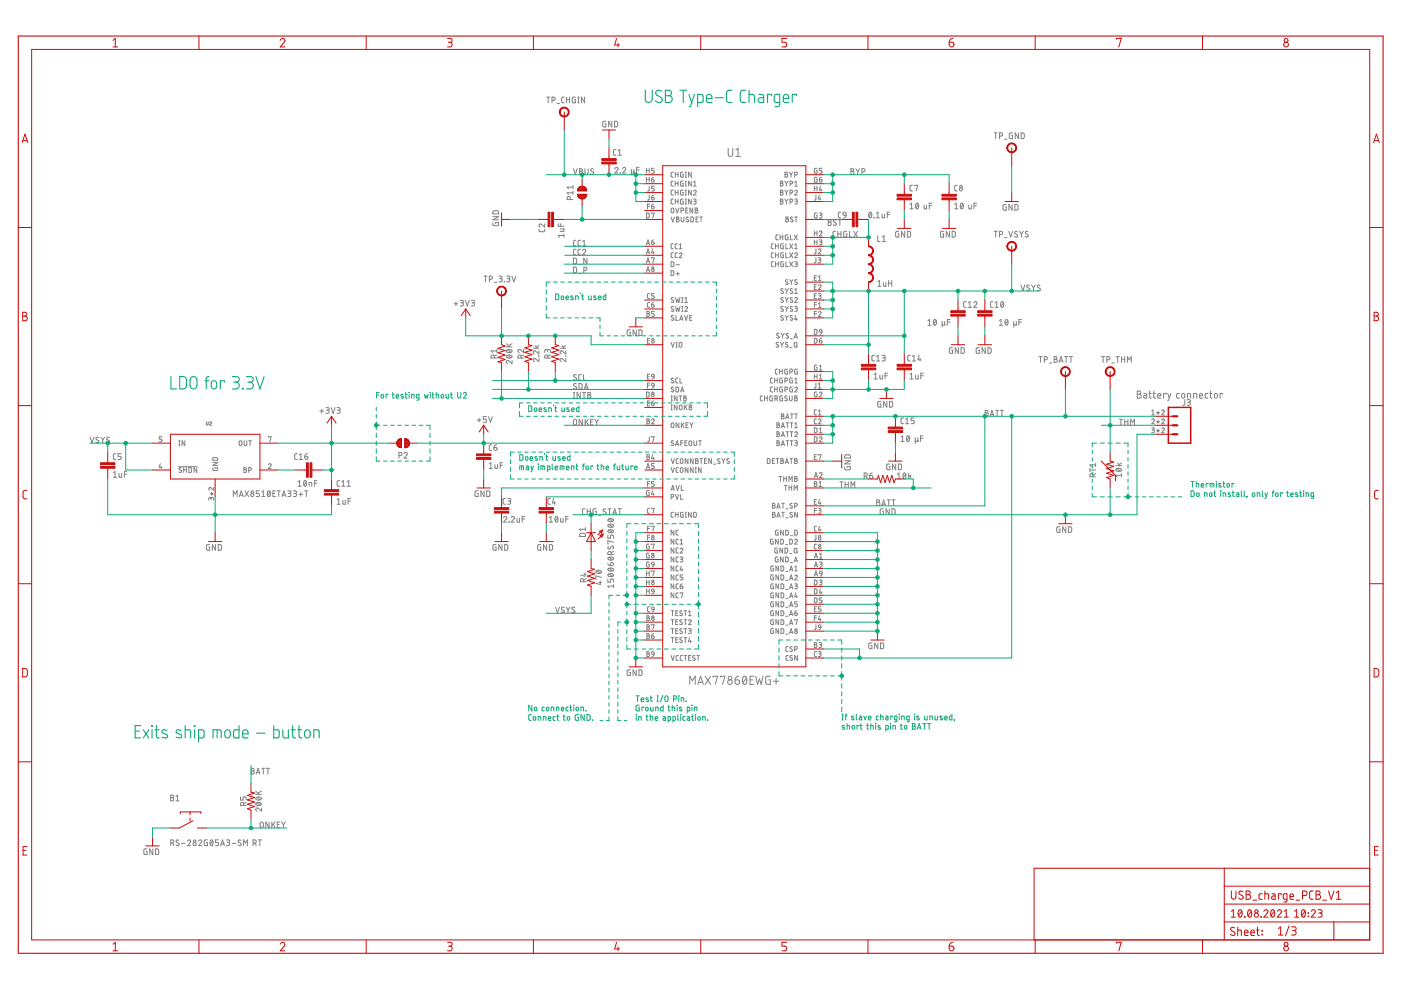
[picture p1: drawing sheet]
<svg xmlns="http://www.w3.org/2000/svg" width="297mm" height="210mm" viewBox="0 0 297 210" stroke-linecap="round" stroke-linejoin="round" font-family="sans-serif">
<g fill="none" stroke="#808080" stroke-width=".21">
<path d="M115.9 20.6h.7M116.2 20.6v1.2M117 21.3l.6-.2 .1-.3-.2-.2h-.5v1.2M118.1 21.9h.5M119.6 20.6h-.4l-.1 .3v.8l.5 .1M120.1 20.6v1.2M120.1 21.1h.7M120.8 20.6v1.2M121.5 39.3v.7M121.5 39.7h-1.3l.3 .3M121.6 35.8l.4 1.2 .4-1.2M122 20.6l-.6 .1-.1 .8 .2 .3h.5v-.7h-.2"/>
<path d="M122.5 20.6h.3M122.5 21.8h.3M122.6 20.6v1.2M122.9 35.8l.5 .1v.3l-.2 .1 .3 .3-.1 .4h-.5zM122.9 36.3h.3M124 20.6v1.2l-.7-1.2v1.2M124 35.8v.8l.3 .4 .4-.2v-1M125.8 35.9a.3 .3 0 0 0-.5-.1 .3 .3 0 0 0 0 .5l.4 .2a.34 .34 0 0 1 0 .5 .34 .34 0 0 1-.5-.2M128.5 25.7l-.7 .1v.8l.2 .3h.5v-.7h-.2M129.7 25.7v1.2l-.7-1.2v1.2M130.3 25.7h.4l.2 .2v.8l-.2 .2h-.4zM130.4 35.8a.33 .33 0 0 1 .4-.3 .33 .33 0 0 1 .1 .5l-.5 .7h.6"/>
<path d="M130.6 31.7h-.4l-.1 .3v.8l.5 .1M131 32.9h.7M131 32l.4-.3v1.2M131.5 36.7h.1M132 35.8a.33 .33 0 0 1 .5-.3 .33 .33 0 0 1 .1 .5l-.6 .7h.7M133.9 36.4l.2 .3 .3-.3M133.9 35.9v1.2M134.4 35.9l.1 .8M135 36h.5M135.5 35.5h-.5v1.2M137.1 35.7v1M137.1 37.6v1"/>
<path d="M137.1 36.2h.5M137.1 38h.5M137.6 39.5v.9l-.3 .1M137.6 35.7v1M137.6 37.6v1M138.1 38h.4a.29 .29 0 0 1 .2 .4 .29 .29 0 0 1-.3 .2 .29 .29 0 0 1-.3-.3zM138.6 37.6l-.3 .1-.2 .3M138.7 35.7h-.6v.5h.5l.1 .2-.1 .3h-.5M138.7 39.5h-.6v.4l.5 .1 .1 .2-.1 .3h-.5M142.7 36.5l-.3 .1-.1 .1v.7l.4 .2M142.7 38.4h-.3l-.1 .3v.6l.4 .2M143.2 36.5v1.1"/>
<path d="M143.2 38.4v1.1M143.2 37h.6M143.2 38.9h.6M143.8 36.5v1.1M143.8 38.4v1.1M144.8 36.5l-.5 .1 .1 .9 .4 .1v-.6h-.1M144.8 38.4l-.5 .1 .1 .9 .4 .1v-.6h-.1M145.3 37.6h.2M145.3 36.5h.2M145.3 39.5h.2M145.3 38.4h.2M145.4 36.5v1.1"/>
<path d="M145.4 38.4v1.1M146.6 36.5v1.1l-.6-1.1v1.1M146.6 38.4v1.1l-.6-1.1v1.1M147 39.5h.6M147 38.7l.3-.3v1.1M154.4 31.4v1.3a.49 .49 0 0 0 .5 .5 .49 .49 0 0 0 .5-.5v-1.3M156 31.8l.5-.4v1.8M156 33.2h1M165.5 38.4l.5 .1v.3l-.2 .1 .2 .2-.1 .3-.4 .1zM165.5 38.9h.3M166.4 38.4l.3 .5M166.4 36.5l.5 .1v.3l-.2 .1 .3 .2-.1 .3-.5 .1z"/>
<path d="M166.4 37h.3M166.7 38.9v.6M167.1 38.4l-.4 .5M167.4 36.5l.3 .5M167.5 39l.5-.1-.1-.5h-.4v1.1M167.7 37v.6M168 36.5l-.3 .5M168.5 37.1l.5-.1v-.4l-.5-.1v1.1M168.5 38.7l.3-.3v1.1M168.5 39.5h.6M172.7 39.5v1M172.7 39.9h.5"/>
<path d="M173.2 35.7l-.5 .1 .1 .9h.4v-.5h-.1M173.2 37.6l-.5 .1 .1 .9h.4v-.6h-.1M173.2 39.5v1M173.7 38h.4a.29 .29 0 0 1 .2 .4 .29 .29 0 0 1-.3 .2 .29 .29 0 0 1-.3-.3zM173.9 39.5l-.2 .8h.6M174.2 37.6l-.4 .1-.1 .3M174.3 35.7h-.6v.5h.5l.1 .2-.1 .3h-.5M180.4 35.8l.6 .1v.3l-.3 .1 .4 .3-.2 .4h-.5zM180.4 36.3h.3M181.4 35.8l.5 .5M181.9 36.3v.7M182.3 35.8l-.4 .5"/>
<path d="M182.7 36.4l.6-.1v-.4l-.6-.1v1.2M193.5 39.3h-.4l-.2 .3 .1 .8 .5 .1M193.9 39.4v-.1h.7l-.4 1.2M202.9 39.3h-.4l-.1 .3v.7l.5 .2M210.8 28.2h.6M211.1 28.2v1.2M211.9 28.9l.6-.2v-.4l-.6-.1v1.2M213 29.5h.5M214.7 28.2l-.7 .1v.8l.2 .3h.5v-.7h-.2M215.9 28.2v1.2l-.7-1.2v1.2M216.5 28.2h.3l.3 .2 .1 .7-.2 .3h-.5zM102.6 58.5h.7"/>
<path d="M102.9 58.5v1.3M103.8 59.2l.6-.1v-.4l-.6-.2v1.3M104.5 47.2l.1 .6h1l.1-.6h-.6v.2M104.5 45.9h1.2l-1.2 .7h1.2M104.6 44.8l.9-.1 .2 .2v.5h-1.2zM104.8 59.9h.5M105.8 58.5l.5 .1 .2 .2-.2 .3h-.4M106.1 59.1l.3 .1 .1 .3-.2 .2-.5 .1M106.9 59.8h.1M107.4 58.5l.5 .1 .2 .2-.2 .3h-.3M107.8 59.1l.2 .1 .1 .3-.2 .2-.5 .1M108.5 58.5l.4 1.3 .4-1.3"/>
<path d="M114.3 48.6v.4l.3 .1h.7l.2-.5M115.5 47.5v.7l-.7-.6a.33 .33 0 0 0-.5 .1 .33 .33 0 0 0 .3 .5M118.4 47.4v.6h1.2M118.8 48.5h.8l-.1 .5-.7 .1M118.9 47.4v.6M119.6 49.9h-1.2l.2 .4M119.6 49.6v.7M120.9 42.3l-.1-.6h-.4l-.2 .6h1.3M121.5 40.9h-1.3l.3 .3M121.5 40.5v.7M121.6 56.6l.4 .1 .2 .2v.8l-.2 .1h-.4zM121.6 54.7l.6 .2v.9l-.2 .1-.4 .1z"/>
<path d="M122.1 52.9h-.4l-.1 .2v.8l.5 .2M122.1 50.9l-.4 .1-.1 .2v.8l.5 .2M122.7 58h.6M122.7 56.1h.6M123.1 52.9h-.4l-.1 .2v.8l.5 .2M123.1 50.9l-.4 .1-.1 .2v.8l.5 .2M123.5 53.1a.33 .33 0 0 1 .5-.2 .33 .33 0 0 1 .1 .5l-.6 .7h.7M123.5 52.2h.7M123.5 51.2l.4-.3v1.3M123.8 57.3l.6-.1v-.4l-.6-.2v1.2M124.4 54.7v1.3l-.6-1.3v1.3M137.1 55.7l.3-1 .3 1"/>
<path d="M137.1 57.6l.3-1 .3 1M137.1 51.9l.3-1 .3 1M137.1 53.8l.3-1 .3 1M137.1 45.2h.4l.1 .2v.5l-.1 .3h-.4zM137.1 55.4h.5M137.1 57.3h.5M137.1 51.6h.5M137.1 53.6h.5M137.3 43.7h.4M137.6 41.4v.9l-.3 .1M137.7 43.3h-.4v1M138.1 43.7h.4a.29 .29 0 0 1 .2 .3 .29 .29 0 0 1-.3 .3 .29 .29 0 0 1-.3-.3z"/>
<path d="M138.1 51.3h.4a.29 .29 0 0 1 .2 .3 .29 .29 0 0 1-.3 .3 .29 .29 0 0 1-.3-.3zM138.1 41.8h.4a.29 .29 0 0 1 .2 .4 .29 .29 0 0 1-.3 .2 .29 .29 0 0 1-.3-.3zM138.1 45.3v-.1h.6l-.3 1M138.1 54.8v-.1h.6l-.3 1M138.4 52.8l-.3 .8h.6M138.5 53.3v.5M138.6 43.3l-.3 .1-.2 .3M138.6 50.9l-.3 .1-.2 .3M138.6 41.4l-.3 .1-.2 .3M142.3 55.5l.6 .2v.7l-.2 .1h-.4zM142.3 57.4h.4l.2 .2v.7l-.2 .1h-.4zM142.3 46l.3 1.1 .4-1.1"/>
<path d="M142.4 44.2l.2-.1 .3 .3v.5l-.3 .2-.3-.2zM142.7 51.7h-.3l-.1 .2v.7l.4 .1M142.7 53.6h-.3l-.1 .2v.7l.4 .1M142.7 40.3h-.3l-.1 .3v.6l.4 .2M142.7 42.2h-.3l-.1 .2v.7l.4 .2M143.2 40.3v1.1M143.2 42.2v1.1M143.2 40.8h.6M143.2 42.7h.6M143.3 44.1l.3 1 .4-1M143.4 56.1h.7M143.4 58h.7"/>
<path d="M143.4 46l.5 .1v.3l-.2 .1 .3 .2-.2 .3-.4 .1zM143.4 46.5h.3M143.6 51.7h-.3l-.1 .2v.7l.4 .1M143.6 53.6h-.3l-.1 .2v.7l.4 .1M143.7 57.7v.7M143.8 40.3v1.1M143.8 42.2v1.1M144 53.8a.28 .28 0 0 1 .4-.2 .28 .28 0 0 1 .1 .5l-.5 .5h.6M144 51.9l.3-.2v1M144 52.7h.6M144.4 44.7l.5-.1v-.4l-.5-.1v1M144.4 46v.8l.3 .3 .3-.2v-.9"/>
<path d="M144.8 40.3l-.5 .1 .1 .9 .4 .1v-.6h-.1M144.8 42.2l-.5 .1 .1 .9 .4 .1v-.6h-.1M145.3 43.3h.2M145.3 41.4h.2M145.3 40.3h.2M145.3 42.2h.2M145.4 44.6h.4M145.4 40.3v1.1M145.4 42.2v1.1M145.9 44.1h-.5v1h.5M146 46.1l-.4-.1-.1 .2 .4 .4a.28 .28 0 0 1 0 .4 .28 .28 0 0 1-.4-.1M146.5 46l.5 .2v.6l-.1 .2-.4 .1z"/>
<path d="M146.6 40.3v1.1l-.6-1.1v1.1M146.6 42.2v1.1l-.6-1.1v1.1M146.9 44.1v1l-.6-1v1M147 40.6a.29 .29 0 0 1 .4-.3 .29 .29 0 0 1 .1 .5l-.5 .6h.6M147 42.2h.4l.2 .2-.1 .3h-.3M147.3 42.7l.3 .1v.3l-.6 .2M147.4 44.1l.5 .1v.2l-.2 .2 .3 .2-.2 .3h-.4zM147.4 44.6h.3M147.6 46.5h.3M148 46h-.4v1.1h.4M148.4 46h.5M148.6 46v1.1"/>
<path d="M164 51.7h-.3l-.2 .2 .1 .7 .4 .1M164 53.6h-.3l-.2 .2 .1 .7 .4 .1M164 55.5h-.3l-.2 .2 .1 .7 .4 .1M164.4 51.7v1M164.4 53.6v1M164.4 55.5v1M164.4 52.2h.6M164.4 54.1h.6M164.4 56h.6M165 49.8h-.4l-.1 .2v.7l.5 .1M165 51.7v1M165 53.6v1"/>
<path d="M165 55.5v1M165.4 50.3h.6M165.4 49.8v1M165.5 40.3l.5 .1v.3l-.2 .1 .2 .2-.1 .3-.4 .1zM165.5 42.2l.5 .1v.3l-.2 .1 .2 .2-.1 .3-.4 .1zM165.5 40.8h.3M165.5 42.7h.3M166 49.8v1M166.1 51.7l-.6 .1 .1 .9h.5v-.5h-.2M166.1 53.6l-.6 .1 .1 .9h.5v-.5h-.2M166.1 55.5l-.6 .1 .1 .9h.5v-.5h-.2M166.4 40.3l.3 .5"/>
<path d="M166.4 42.2l.3 .5M166.6 46l.5 .1v.3l-.2 .1 .3 .2-.2 .3-.4 .1zM166.6 46.5h.3M166.6 55.5v1h.5M166.6 53.6v1h.5M166.6 51.7v1h.5M166.7 40.8v.6M166.7 42.7v.6M167 59.4l-.2-.1-.3 .2 .6 .5v.2l-.4 .1-.2-.1M167.1 49.8l-.6 .1v.7l.1 .2h.5v-.5h-.2M167.1 40.3l-.4 .5M167.1 42.2l-.4 .5"/>
<path d="M167.4 51.7l.7 1M167.4 53.6l.7 1M167.4 55.5l.7 1M167.4 59.3l.4 .5M167.5 40.9l.5-.1 .1-.3-.2-.2h-.4v1.1M167.5 42.8l.5-.1v-.4l-.5-.1v1.1M167.6 49.8v1h.4M167.8 59.8v.5M168.1 46.1l-.4-.1-.1 .2 .4 .4a.27 .27 0 0 1 0 .4 .27 .27 0 0 1-.4-.1M168.1 51.7l-.7 1M168.1 53.6l-.7 1M168.1 55.5l-.7 1"/>
<path d="M168.1 59.3l-.3 .5M168.4 49.8l.7 1M168.5 40.6a.28 .28 0 0 1 .4-.3 .28 .28 0 0 1 .1 .5l-.5 .6h.6M168.5 42.2l.5 .1v.4h-.4M168.5 53.8a.28 .28 0 0 1 .4-.2 .28 .28 0 0 1 .1 .5l-.5 .5h.6M168.5 55.5l.5 .1v.3l-.4 .1M168.5 46h.6M168.5 52.7h.6M168.5 51.9l.3-.2v1M168.8 42.7l.3 .3-.2 .2-.4 .1M168.8 56l.3 .2-.1 .2-.5 .1M168.8 46v1.1"/>
<path d="M169 59.4l-.3-.1-.2 .2 .5 .4a.28 .28 0 0 1-.1 .4 .28 .28 0 0 1-.4-.1M169.1 49.8l-.7 1M172.7 49v1M172.7 50.9v1M172.7 51.3h.5M172.7 49.4h.5M172.7 58.9h.3M173 41.4v.9l-.3 .1M173 52.8v.9l-.3 .1M173 54.7v.9l-.3 .1M173.1 58.5h-.4v1h.4M173.2 45.2l-.5 .1 .1 .9h.4v-.6h-.1"/>
<path d="M173.2 49v1M173.2 50.9v1M173.5 53a.28 .28 0 0 1 .4-.2 .28 .28 0 0 1 .1 .4l-.5 .6h.6M173.5 54.7l.5 .1-.1 .3h-.3M173.5 59.5h.6M173.5 58.7l.3-.2v1M173.7 45.2l.6 .1-.1 .3h-.4M173.7 49.2a.28 .28 0 0 1 .4-.2 .28 .28 0 0 1 .1 .4l-.5 .6h.6M173.7 50.9l.6 .1-.1 .3h-.4M173.7 41.4l-.2 .8h.6M173.8 55.1l.2 .1 .1 .3-.2 .2h-.4M173.9 42v.4"/>
<path d="M174 45.6l.2 .1 .1 .3-.2 .2h-.4M174 51.3l.2 .1 .1 .3-.2 .2h-.4M174.1 40.1v.4M175.6 46.6l.5 .1v.3l-.2 .1 .4 .3-.2 .4h-.5zM175.6 47.1h.3M177.1 49l-.4 .1-.1 .2 .1 .9 .4 .1M177.3 46.7a.3 .3 0 0 0-.5-.1 .3 .3 0 0 0 0 .5l.4 .2a.34 .34 0 0 1 0 .5 .34 .34 0 0 1-.5-.2M177.6 49.6h.7M177.6 49v1.3M177.7 46.6h.7M178.1 46.6v1.2M178.3 45h-.4l-.1 .2v.9l.5 .1"/>
<path d="M178.3 49v1.3M178.9 45h.4l.1 .7-.6-.1zM179.4 45.7l-.1 .3-.4 .2M179.5 49l-.6 .2v.8l.1 .2 .5 .1v-.7h-.2M180.1 49v1.3h.6M181 49l.8 1.3M181.8 49l-.8 1.3M184.3 45.1l.1-.1a.6 .6 0 0 1 .4 .6 .6 .6 0 0 1-.4 .6l-.2-.6zM184.8 45.2l-.6 .7M185.3 46.1h.1M185.8 46.2h.7M185.8 45.2l.3-.2v1.2"/>
<path d="M186.1 50v1.2h.5M186.1 59.8l.3-.3v1.2M187 45.4v.6l.2 .2h.3v-.8M187.1 51.2h.6M187.1 50.3l.3-.3v1.2M187.3 59.9v.7l.2 .1h.3v-.8M188.1 45.5h.5M188.4 59.5v1.2M188.6 45h-.5v1.2M189.1 59.5v1.2M190.6 49l-.7 .2v.8l.2 .2 .5 .1v-.7h-.2M191.8 49v1.3l-.7-1.3v1.3"/>
<path d="M192.4 49l.6 .3v.8l-.2 .1-.4 .1zM192.9 43.3l.4-.2v1.2M192.9 44.3h.7M194.2 43.2l.1-.1a.6 .6 0 0 1 .5 .6 .6 .6 0 0 1-.5 .6l-.2-.6zM194.7 43.3l-.5 .7M195.9 43.5v.7l.2 .1h.3v-.8M197 43.6h.5M197.5 43.1h-.5v1.2M200 49l-.6 .2v.8l.1 .2 .5 .1v-.7h-.1M201.3 49v1.3l-.7-1.3v1.3M201.9 49l.6 .3v.8l-.2 .1-.4 .1zM202.4 44.3h.7"/>
<path d="M202.4 43.3l.4-.2v1.2M203.7 43.2l.1-.1a.6 .6 0 0 1 .5 .6 .6 .6 0 0 1-.5 .6l-.2-.6zM204.2 43.3l-.6 .7M205.4 43.5v.7l.2 .1h.4v-.8M206.5 43.6h.6M207.1 43.1h-.6v1.2M210.8 49h.6M211.1 49v1.3M211.9 49.7l.6-.1v-.4l-.6-.2v1.3M213 50.4h.5M213.3 43.4l-.6 .1v.8l.1 .3h.5v-.7h-.2M213.9 49l.4 1.3 .4-1.3"/>
<path d="M214.6 43.4v1.2l-.7-1.2v1.2M215.2 43.4h.4l.2 .2v.6l-.2 .4h-.4zM215.7 49.1h-.4l-.2 .2 .5 .5a.3 .3 0 0 1 .1 .4 .3 .3 0 0 1-.5 0l-.1-.1M216.2 49l.4 .6M216.6 49.6v.7M217 49l-.4 .6M218 49.1a.3 .3 0 0 0-.5 0 .3 .3 0 0 0 0 .5l.4 .2a.33 .33 0 0 1-.1 .5 .33 .33 0 0 1-.5-.2M96.3 64.4h.8M96.7 64v.8M97.6 63.7h.5l.2 .2-.2 .3h-.4M97.9 64.2l.3 .1 .1 .3-.2 .2-.5 .1M98.7 63.7l.4 1.2 .4-1.2"/>
<path d="M99.9 63.7h.5l.2 .2-.2 .3h-.3M100.2 64.2l.3 .1 .1 .3-.2 .2-.5 .1M104.8 75.9l-.1-.6h-.5l-.1 .6h1.2M105.3 75.2l-.5 .3M105.3 74.4h-1.2l.3 .3M105.3 74.1v.6M107.4 73.6h1.2M107.4 72.9l.7 .7M107.4 75.4a.68 .68 0 0 1 1.1 .3 .66 .66 0 0 1-1.1-.2zM107.4 74.3a.68 .68 0 0 1 1.1 .2 .66 .66 0 0 1-1.1-.2zM107.6 75.3l.7 .6M107.6 74.2l.7 .5"/>
<path d="M108.6 76.4v.7l-.7-.6a.33 .33 0 0 0-.5 .1 .33 .33 0 0 0 .2 .5M108.6 72.9l-.8 .4M110.5 75.9l-.1-.6h-.5l-.1 .6h1.2M111 74.1v.6l-.6-.5a.33 .33 0 0 0-.6 .1 .33 .33 0 0 0 .3 .4M111 75.2l-.5 .3M113.1 73.8h1.2M113.5 73.3l.4 .5M114.2 75.6h.1M114.3 76v.7l-.7-.6a.33 .33 0 0 0-.6 .1 .33 .33 0 0 0 .3 .5M114.3 74.4v.7l-.7-.6a.34 .34 0 0 0-.6 .1 .34 .34 0 0 0 .3 .5M114.3 73.3l-.6 .3M116.1 74.4l.2-.3h.3l.1 .6"/>
<path d="M116.1 74.6l-.1-.5h-.3l-.2 .1v.5M116.2 75.9l-.1-.6h-.5l-.1 .6h1.2M116.7 75.2l-.5 .3M118.7 73.8h1.3M119.1 73.3l.4 .5M119.9 75.6h.1M120 76v.7l-.7-.6a.33 .33 0 0 0-.6 .1 .33 .33 0 0 0 .3 .5M120 74.4v.7l-.7-.6a.34 .34 0 0 0-.6 .1 .34 .34 0 0 0 .3 .5M120 73.3l-.6 .3M122.2 79.5l-.3-.1-.3 .2v.2l.5 .3a.33 .33 0 0 1 0 .5 .33 .33 0 0 1-.5-.1M123.3 79.4h-.5l-.1 .3v.8l.6 .1M123.7 79.4v1.2h.6"/>
<path d="M133.6 69.9l-.6 .2v.8l.1 .2h.5v-.6h-.2M134.9 69.9v1.2l-.7-1.2v1.2M135.5 69.9l.4 .1 .2 .1v.8l-.2 .2h-.4zM137.2 66l.4 .2v.2l-.2 .1 .3 .1v.3l-.3 .2h-.2zM137.2 66.5h.2M137.3 72.2h.3M137.3 79.8h.3M137.7 62.3h-.3l-.1 .2v.7l.4 .1M137.7 64.2h-.3l-.1 .2v.7l.4 .1M137.7 79.3h-.4v1.1h.4M137.7 71.7h-.4v1.1h.4M138.1 64.6h.4a.29 .29 0 0 1 .2 .3 .29 .29 0 0 1-.3 .3 .29 .29 0 0 1-.3-.3z"/>
<path d="M138.2 79.5l.1-.2 .3 .1 .1 .5h-.5zM138.6 64.2l-.3 .1-.2 .3M138.7 79.9l-.1 .3-.4 .2M138.7 62.3h-.6v.4h.5l.1 .2-.1 .4h-.5M138.7 66h-.6v.5h.5l.1 .2-.1 .4h-.5M142.3 72.6l.3 1 .4-1M142.8 63.2l-.2-.1-.3 .2 .4 .4a.28 .28 0 0 1 0 .4 .28 .28 0 0 1-.4-.1M142.8 65.1l-.4-.1-.1 .2 .5 .5v.2l-.3 .1-.2-.1M142.8 67l-.4-.1-.1 .2 .4 .4a.28 .28 0 0 1 0 .4 .28 .28 0 0 1-.4-.1M143.2 63.1l.3 1 .2-.7 .2 .7 .3-1M143.2 65l.3 1 .2-.7 .2 .7 .3-1M143.3 66.9v1h.5"/>
<path d="M143.3 73.6h.3M143.3 72.6h.3M143.5 72.6v1M144 72.7l.2-.1 .3 .1v.7l-.2 .2-.3-.2zM144.1 67.9l.4-1 .3 1M144.2 67.7h.5M144.5 64.1h.3M144.5 63.1h.3M144.5 66h.3M144.5 65h.3M144.7 63.1v1M144.7 65v1"/>
<path d="M145.1 66.9l.4 1 .3-1M145.2 65.2a.29 .29 0 0 1 .4-.2 .29 .29 0 0 1 .1 .4l-.5 .6h.6M145.2 64.1h.6M145.2 63.3l.3-.2v1M146.2 67.4h.4M146.7 66.9h-.5v1h.5M164.9 78.3h-.4l-.1 .2v.7l.5 .1M165.1 72.7l-.4-.1-.2 .2 .5 .4a.28 .28 0 0 1-.1 .4 .28 .28 0 0 1-.4-.1M165.2 70.8l-.4-.1-.1 .2 .4 .4a.27 .27 0 0 1 0 .4 .27 .27 0 0 1-.4-.1M165.3 78.3v1M165.3 78.7h.6M165.5 72.6l.3 .5"/>
<path d="M165.6 70.7l.3 .5M165.8 73.1v.5M165.9 78.3v1M165.9 71.2v.5M166.1 61.3l-.4-.1-.2 .2 .5 .4a.29 .29 0 0 1 0 .4 .29 .29 0 0 1-.5-.1M166.1 63.2l-.3-.1-.3 .2 .5 .4a.28 .28 0 0 1-.1 .4 .28 .28 0 0 1-.4-.1M166.1 65.1l-.4-.1-.2 .2 .5 .4a.28 .28 0 0 1-.1 .4 .28 .28 0 0 1-.4-.1M166.1 67l-.4-.1-.2 .2 .5 .4a.28 .28 0 0 1-.1 .4 .28 .28 0 0 1-.4-.1M166.2 72.6l-.4 .5M166.3 70.7l-.4 .5M166.5 61.2l.3 .5M166.5 63.1l.3 .5"/>
<path d="M166.5 65l.3 .5M166.5 66.9l.3 .5M166.8 61.7v.5M166.8 63.6v.5M166.8 65.5v.5M166.8 67.4v.5M167 78.3h-.5l-.1 .2v.7l.6 .1v-.6h-.2M167 72.7l-.4-.1-.1 .2 .5 .4a.28 .28 0 0 1-.1 .4 .28 .28 0 0 1-.4-.1M167.2 70.8l-.4-.1-.2 .2 .5 .4a.28 .28 0 0 1-.1 .4 .28 .28 0 0 1-.4-.1M167.2 61.2l-.4 .5M167.2 63.1l-.4 .5M167.2 65l-.4 .5"/>
<path d="M167.2 66.9l-.4 .5M167.4 73.7h.5M167.5 78.8l.5-.1v-.3l-.5-.1v1M167.6 71.8h.4M168 61.3l-.4-.1-.1 .2 .5 .4a.29 .29 0 0 1-.1 .4 .29 .29 0 0 1-.4-.1M168 63.2l-.2-.1-.3 .2 .5 .4a.28 .28 0 0 1-.1 .4 .28 .28 0 0 1-.4-.1M168 65.1l-.4-.1-.1 .2 .5 .5v.2l-.3 .1-.2-.1M168 67l-.4-.1-.1 .2 .5 .4a.28 .28 0 0 1-.1 .4 .28 .28 0 0 1-.4-.1M168.4 71.7l.3-1 .4 1M168.5 71.5h.5M168.5 72.6l.4 .1v.7l-.2 .2-.3-.2zM168.5 63.3l.1-.1a.27 .27 0 0 1 .4-.1 .27 .27 0 0 1 0 .4l-.5 .6h.6"/>
<path d="M168.5 65l.5 .1v.3h-.4M168.5 62.2h.6M168.5 61.4l.3-.2v1M168.7 66.9l-.2 .8h.6M168.8 65.4l.3 .4-.2 .2h-.4M168.8 73.4l.3 .2M168.9 67.5v.4M169.1 78.3l-.6 .1 .1 .9h.5v-.6h-.2M172.7 69.8l.5 .2v.6l-.1 .3h-.4zM172.7 71.7l.4 .1 .1 .1v.6l-.1 .2-.4 .1zM172.7 79.8h.5M172.7 62.7h.3"/>
<path d="M172.7 64.6h.4M172.7 79.3v1.1M172.7 66.5h.4M172.7 60.8h.3M173.1 64.2h-.4v1M173.1 62.3h-.4v1h.4M173.1 66h-.4v1.1M173.1 60.3h-.4v1.1h.4M173.2 77.4l-.5 .2 .1 .8 .4 .1v-.6h-.1M173.2 79.3v1.1M173.5 60.6l.1-.1a.27 .27 0 0 1 .4-.1 .27 .27 0 0 1 0 .4l-.5 .6h.6M173.5 62.3l.6 .1-.1 .3h-.4"/>
<path d="M173.5 66.3a.28 .28 0 0 1 .4-.2 .28 .28 0 0 1 .1 .4l-.5 .6h.6M173.5 65.2h.6M173.5 64.4l.3-.2v1M173.7 72.2h.4a.29 .29 0 0 1 .2 .3 .29 .29 0 0 1-.3 .3 .29 .29 0 0 1-.3-.3zM173.7 78.5h.6M173.7 77.7l.3-.3v1.1M173.7 79.6l.3-.3v1.1M173.8 62.7l.3 .4-.2 .2h-.4M173.8 69.9h.4l.1 .5-.6-.1zM174.2 71.7l-.4 .2-.1 .3M174.3 70.4l-.1 .3-.4 .2M185.3 79.4l.4-.3v1.2"/>
<path d="M185.4 75.3l-.4 .1-.1 .2v.8l.5 .1M185.8 76.5h.7M185.8 75.6l.4-.3v1.2M186.1 60.7h.7M186.5 79.5l.1 .7 .1 .1h.4v-.8M187 75.3l.5 .1 .2 .1-.1 .3-.4 .1M187.3 75.9l.3 .1v.4l-.6 .1M187.6 79.7h.6M188.2 79.1h-.6v1.2M188.4 60h.7M192.9 79.4l.4-.3v1.2M193 75.3l-.4 .1-.1 .2v.9h.5"/>
<path d="M193.4 76.5h.7M193.4 75.6l.4-.3v1.2M194.1 79.5v.6l.2 .2h.4v-.8M194.9 75.3l-.3 1h.7M195.1 76v.5M195.2 79.7h.6M195.8 79.1h-.6v1.2M196.7 69h.7M196.7 68l.4-.3v1.3M198 67.8h.1a.62 .62 0 0 1 .5 .5 .62 .62 0 0 1-.5 .6l-.2-.6zM198.5 68l-.5 .7M199.7 68.7l.3 .2h.2l.1-.2"/>
<path d="M199.7 68.2v1.2M200.3 68.2v.6l.1 .2M200.9 68.3h.5M201.4 67.7h-.5v1.3M202 73.7l-.7 .2v.8l.1 .2h.6v-.6h-.2M203.2 73.7v1.2l-.7-1.2v1.2M203.8 73.7h.4l.2 .2v.8l-.2 .2h-.4zM204.9 63.9l-.5 .1-.1 .2 .1 .9 .5 .1M205.3 65.2h.7M205.3 64.2l.3-.3v1.3M206.5 64.2a.33 .33 0 0 1 .4-.2 .33 .33 0 0 1 .1 .5l-.5 .7h.6M207.6 73.7l-.6 .2v.8l.1 .2h.5v-.6h-.2"/>
<path d="M208.9 73.7v1.2l-.7-1.2v1.2M209.5 73.7h.4l.2 .2v.7l-.2 .3h-.4zM210.5 63.9l-.4 .1-.1 .2 .1 .9 .4 .1M211 65.2h.7M211 64.2l.3-.3v1.3M211.9 68l.3-.3v1.3M211.9 69h.7M212.3 64h.1a.62 .62 0 0 1 .4 .6 .62 .62 0 0 1-.4 .6l-.2-.6zM212.8 64.2l-.6 .7M213.2 67.8h.1a.63 .63 0 0 1 .4 .5 .63 .63 0 0 1-.4 .6l-.2-.6zM213.7 68l-.6 .7M214.9 68.7l.2 .2 .4-.2"/>
<path d="M214.9 68.2v1.2M215.5 68.2l.1 .8M216 68.3h.6M216.5 60.4l.4 1.3 .4-1.3M216.6 67.7h-.6v1.3M218.3 60.5h-.5l-.1 .2 .5 .5a.3 .3 0 0 1 0 .4 .3 .3 0 0 1-.4 0l-.1-.1M218.7 60.4l.4 .6M219.1 61v.7M219.5 60.4l-.4 .6M220.3 75.6h.6M220.5 60.5h-.4l-.2 .2 .6 .5a.3 .3 0 0 1 0 .4 .3 .3 0 0 1-.5 0l-.1-.1M220.6 75.6v1.2"/>
<path d="M221.4 76.3h.5l.2-.3-.1-.3-.6-.1v1.2M222.5 77h.5M223.5 75.6l.5 .1v.4l-.2 .1 .4 .2-.2 .4h-.5zM223.5 76.2h.3M224.5 76.8l.5-1.2 .4 1.2M224.6 76.5h.7M225.7 75.6h.7M226 75.6v1.2M226.7 75.6h.7M227.1 75.6v1.2M233.5 75.6h.7M233.9 75.6v1.2"/>
<path d="M234.7 76.3l.6-.1v-.5l-.6-.1v1.2M235.8 77h.5M236.6 75.6h.7M237 75.6v1.2M237.8 75.6v1.2M237.8 76.2h.7M238.5 75.6v1.2M239 76.8v-1.2l.4 .7 .4-.7v1.2M19.1 92.7l.4 1.2 .4-1.2M20.9 92.8a.3 .3 0 0 0-.4-.1 .3 .3 0 0 0 0 .5l.3 .2a.3 .3 0 0 1 .1 .5 .3 .3 0 0 1-.5-.1l-.1-.1M21.4 92.7l.4 .6M21.8 93.3v.6"/>
<path d="M22.2 92.7l-.4 .6M23.2 92.8l-.4-.1-.2 .3 .5 .4a.33 .33 0 0 1 0 .5 .33 .33 0 0 1-.5-.2M24.6 96.2h-.4l-.2 .3 .1 .8 .5 .1M25.7 96.2h-.7v.6h.4a.33 .33 0 0 1 .3 .3 .33 .33 0 0 1-.3 .3h-.4M26.9 100h-.5v1.2M34 98.3l-.2 .8h.5M34.2 98.9v.4M34.3 92.6h-.5v.5h.4l.1 .2-.1 .3-.4 .1M37.9 99h3.9M37.9 93.5h.3M37.9 94.5h.3M38 93.5v1"/>
<path d="M38.4 99.2h-.3l-.1 .2 .4 .3a.28 .28 0 0 1-.1 .5 .28 .28 0 0 1-.4-.2M38.9 99.6h.6M38.9 99.1v1.1M39.2 93.5v1l-.6-1v1M39.5 99.1v1.1M40 99.1l.6 .2v.6l-.2 .3h-.4zM41.7 99.1v1.1l-.6-1.1v1.1M43.8 89.5v.5l.1 .1 .2-.1v-.5M44.4 89.6a.19 .19 0 0 1 .3-.2 .19 .19 0 0 1 .1 .3l-.4 .4h.5M45.1 99.2l.1 .5h.9v-.5h-.5v.2M45.1 98.1h1l-1 .6h1M45.2 97.1l.8-.1 .1 .2v.4h-1z"/>
<path d="M50.7 93.6l.2-.1 .3 .1v.7l-.1 .2-.4-.2zM51.7 99.1l.5 .2v.2l-.2 .1 .3 .2-.2 .4h-.4zM51.7 99.6h.3M51.8 93.5v.8l.2 .2 .3-.2v-.8M52.7 99.7l.6-.1v-.3l-.6-.2v1.1M52.7 93.5h.6M53 93.5v1M56.9 98.5a.29 .29 0 0 1 .4-.2 .29 .29 0 0 1 .1 .5l-.5 .5h.6M56.9 92.7v-.1h.6l-.3 1.1M63 96.2h-.4l-.1 .3v.8l.5 .1M63.5 97.4h.6M63.5 96.5l.3-.3v1.2"/>
<path d="M64.6 96.8h.4a.33 .33 0 0 1 .3 .3 .33 .33 0 0 1-.4 .3 .33 .33 0 0 1-.3-.3zM65.2 96.2l-.3 .1-.3 .5M67.8 87.2h.8M68.2 86.8v.8M69.1 86.4h.4l.3 .2-.2 .4h-.3M69.4 87l.4 .2-.1 .3-.6 .2M70.2 86.4l.4 1.3 .4-1.3M71.5 86.4h.4l.2 .2-.1 .4h-.4M71.8 87l.3 .2v.3l-.6 .2M84.6 96.6l.6-.1v-.3l-.1-.3h-.5v1.2M85.7 96.2a.33 .33 0 0 1 .5-.3 .33 .33 0 0 1 .1 .6l-.6 .6h.7M101.2 89.1h.8"/>
<path d="M101.6 88.7v.8M103.1 88.3h-.6v.6h.4a.34 .34 0 0 1 .3 .3 .34 .34 0 0 1-.3 .3h-.4M103.6 88.3l.4 1.2 .4-1.2M103.7 98.4l.4-.3v1.2M103.7 99.3h.7M104.3 94.3h-.4l-.2 .3 .1 .8 .5 .1M104.7 94.8h.4a.34 .34 0 0 1 .3 .4 .34 .34 0 0 1-.4 .3 .34 .34 0 0 1-.3-.3zM104.9 98.5v.6l.2 .2h.4v-.8M105.3 94.3l-.4 .1-.2 .4M106 98.6h.6M106.6 98.1h-.6v1.2M121.6 84.4h.3"/>
<path d="M121.6 83.2h.3M121.7 89h.4l.2 .2-.1 .7-.2 .2-.3-.1-.1-.2zM121.7 83.2v1.2M122.2 81.4l-.3-.1-.3 .2v.2l.5 .3a.33 .33 0 0 1 0 .5 .33 .33 0 0 1-.5-.1M122.7 81.3l.7 .2v.8l-.2 .2h-.5zM123 83.2v1.2l-.7-1.2v1.2M123.5 88.9v1.2l-.7-1.2v1.2M123.5 83.2h.7M123.8 83.2v1.2M123.9 82.5l.4-1.2 .4 1.2M124 82.2h.6M124.1 88.9v1.2"/>
<path d="M124.3 89.4l.4 .7M124.6 83.2l.6 .1v.4l-.2 .1 .3 .2-.2 .4h-.5zM124.6 83.8h.4M124.7 88.9l-.6 .7M125.2 89.4h.4M125.8 88.9h-.6v1.2h.6M126.1 88.9l.4 .6M126.5 89.5v.6M126.9 88.9l-.4 .6M137.1 99.3l.3-1 .3 1M137.1 83.1l.5 .2v.6l-.1 .2-.4 .1zM137.1 99.1h.5"/>
<path d="M137.2 88.8l.4 .1v.3l-.2 .1 .3 .2-.1 .3-.4 .1zM137.2 96.4l.4 .1v.3l-.2 .1 .3 .3-.3 .3h-.2zM137.2 89.3h.2M137.2 96.9h.2M137.3 85.5h.3M137.3 81.7h.4M137.6 92.6v.9l-.3 .2M137.7 81.2h-.4v1.1M137.7 85h-.4v1.1h.4M138.1 85.5h.4a.29 .29 0 0 1 .2 .3 .29 .29 0 0 1-.3 .3 .29 .29 0 0 1-.3-.3zM138.1 89a.28 .28 0 0 1 .4-.2 .28 .28 0 0 1 .1 .5l-.5 .6h.6M138.1 92.7v-.1h.6l-.3 1.1"/>
<path d="M138.2 81.3h.4l.1 .5-.5-.1zM138.4 96.4l-.3 .8h.6M138.5 97v.5M138.6 85l-.3 .2-.2 .3M138.7 81.8l-.1 .3-.4 .2M138.7 98.3h-.6v.5h.5l.1 .2-.1 .3h-.5M142.3 86.9h.2M142.3 85.9h.2M142.3 85h.2M142.3 83.9h.2M142.3 99.1l.3 1.1 .4-1.1M142.3 97.2l.3 1.1 .4-1.1"/>
<path d="M142.4 89.7h.4l.1 .2v.5l-.3 .3-.2-.1-.1-.2zM142.4 83.9v1.1M142.4 85.9v1M142.8 82.1h-.4l-.1 .2 .5 .5v.2l-.2 .1-.3-.1M142.8 80.2h-.2l-.3 .2 .5 .5v.2l-.3 .1-.2-.1M142.8 93.5h-.4l-.1 .2 .4 .3a.28 .28 0 0 1 0 .5 .28 .28 0 0 1-.4-.2M143.2 94.5l.4-1 .3 1M143.3 82.1l.6 .1v.7l-.2 .2h-.4zM143.3 94.2h.5M143.6 83.9v1.1l-.6-1.1v1.1M143.6 85.9v1l-.6-1v1M143.7 80.2h-.3l-.1 .2v.7l.4 .1"/>
<path d="M143.8 99.1l-.3 .1-.1 .2v.7l.4 .1M143.8 97.2l-.3 .1-.1 .2v.7l.4 .1M143.9 89.6v1.1l-.6-1.1v1.1M144 83.9h.5M144.1 85.9h.3l.2 .2v.5l-.2 .3-.4-.3zM144.2 80.2v1h.4M144.3 99.3l.1-.2 .4 .2v.7l-.2 .2-.3-.2zM144.3 83.9v1.1M144.3 83.1l.4-1 .3 1M144.3 97.3l.3-.1 .2 .2v.7l-.2 .2-.3-.2zM144.3 93.9h.5M144.4 82.8h.5"/>
<path d="M144.5 89.6v1.1M144.7 90.1l.3 .6M144.8 93.5h-.5v1M145 83.9l.5 .2v.2l-.3 .1 .3 .4-.3 .2h-.2zM145 84.4h.2M145 89.6l-.5 .7M145.1 85.9v1M145.2 93.9h.4M145.3 86.3l.4 .6M145.5 90.1h.3M145.7 85.9l-.6 .6M145.7 93.5h-.5v1h.5"/>
<path d="M145.9 97.2v1.1l-.6-1.1v1.1M145.9 99.1v1.1l-.6-1.1v1.1M145.9 89.6h-.4v1.1h.4M146.1 85.9l.5 .1v.2l-.2 .1 .3 .3-.2 .3h-.4zM146.1 86.3h.3M146.2 93.5h.2l.3 .2v.5l-.3 .3-.2-.1-.1-.2zM146.3 89.6l.3 .5M146.6 90.1v.6M147 89.6l-.4 .5M147 97.2v1.1l-.6-1.1v1.1M147 99.1v1.1l-.6-1.1v1.1M147.1 93.5l.1 .8 .2 .2 .3-.2v-.8"/>
<path d="M147.4 99.1h.2M147.5 97.2l.5 .1v.3l-.2 .1 .3 .2-.2 .4h-.4zM147.5 97.7h.3M147.5 99.1v1.1M148.1 93.5h.6M148.4 97.2h.6M148.4 93.5v1M148.7 99.1v1.1l-.6-1.1v1.1M148.7 97.2v1.1M149.4 97.7h.3M149.8 97.2h-.4v1.1h.4M150.8 97.2v1.1l-.5-1.1v1.1"/>
<path d="M151.3 98.4h.4M152.6 97.3h-.3l-.2 .2 .5 .4a.28 .28 0 0 1-.1 .4 .28 .28 0 0 1-.4-.2M153 97.2l.4 .5M153.4 97.7v.6M153.7 97.2l-.3 .5M154.6 97.3h-.4l-.1 .2 .5 .4v.3l-.2 .1-.3-.2M161.7 83.9l-.4 .1-.1 .2v.7l.5 .1M162.1 84.4h.6M162.1 83.9v1.1M162.7 97.2l.5 .2v.7l-.1 .2h-.4zM162.7 83.9v1.1M163.8 83.9l-.6 .2 .1 .9h.5v-.6h-.2"/>
<path d="M163.8 97.7h.3M163.8 80.2h-.4l-.1 .2 .1 .7 .4 .1M163.8 82.1h-.4l-.1 .2 .1 .7 .4 .1M164.2 97.2h-.4v1.1h.4M164.2 80.2v1M164.2 82.1v1M164.2 80.6h.6M164.2 82.5h.6M164.3 84.5l.5-.1v-.3l-.5-.2v1.1M164.5 97.2h.6M164.6 84.5l.3 .5M164.7 89.6l.5 .2v.2l-.2 .1 .3 .2-.2 .4h-.4z"/>
<path d="M164.7 91.5l.5 .2v.2l-.2 .1 .3 .2-.2 .4h-.4zM164.7 93.5l.5 .1v.2l-.2 .1 .3 .2-.2 .4h-.4zM164.7 90.1h.3M164.7 93.9h.3M164.7 92h.3M164.8 80.2v1M164.8 82.1v1M164.8 97.2v1.1M165.6 97.2l.5 .1v.3l-.3 .1 .3 .2-.1 .4h-.4zM165.6 97.7h.2M165.6 90.7l.4-1.1 .3 1.1M165.6 92.6l.4-1.1 .3 1.1"/>
<path d="M165.6 94.5l.4-1 .3 1M165.7 87.8l.5 .1v.2l-.2 .1 .2 .2-.1 .4h-.4zM165.7 88.2h.3M165.7 94.2h.5M165.7 90.4h.5M165.7 92.3h.5M165.9 80.2l-.5 .1-.1 .7 .1 .2h.5v-.6h-.2M165.9 82.1l-.5 .1-.1 .7 .1 .2h.5v-.6h-.2M165.9 83.9h-.3l-.3 .3 .1 .7 .5 .1v-.6h-.2M166.4 80.8l.5-.2v-.3l-.5-.1v1M166.4 82.6l.5-.1v-.3l-.5-.1v1M166.5 98.3l.3-1.1 .4 1.1"/>
<path d="M166.6 98h.5M166.6 88.8l.3-1 .4 1M166.6 89.6h.6M166.6 93.5h.6M166.6 91.5h.6M166.7 88.5h.5M166.9 84.1l-.3-.2-.2 .3 .4 .4a.28 .28 0 0 1 0 .4 .28 .28 0 0 1-.5-.1M166.9 89.6v1.1M166.9 91.5v1.1M166.9 93.5v1M167.4 83.9v.9l.2 .2 .3-.2 .1-.9M167.5 97.2h.6"/>
<path d="M167.5 89.6h.6M167.5 93.5h.6M167.5 91.5h.6M167.6 87.8h.6M167.8 97.2v1.1M167.8 89.6v1.1M167.8 91.5v1.1M167.8 93.5v1M167.9 87.8v1M168 80.2l-.5 .1-.1 .7 .2 .2h.4v-.6h-.2M168 82.1l-.5 .1-.1 .7 .2 .2h.4v-.6h-.2M168.5 83.9l.5 .2v.2l-.2 .1 .3 .2-.2 .4h-.4z"/>
<path d="M168.5 97.2l.5 .1v.3l-.2 .1 .3 .2-.2 .4h-.4zM168.5 91.8a.28 .28 0 0 1 .4-.2 .28 .28 0 0 1 .1 .4l-.5 .6h.6M168.5 93.5l.5 .1v.3h-.4M168.5 82.3a.28 .28 0 0 1 .4-.2 .28 .28 0 0 1 .1 .4l-.5 .6h.6M168.5 97.7h.3M168.5 84.4h.3M168.5 81.2h.6M168.5 90.7h.6M168.5 80.4l.3-.2v1M168.5 89.9l.3-.3v1.1M168.5 87.8h.6M168.8 93.9l.3 .2-.1 .3-.5 .1"/>
<path d="M168.8 87.8v1M172.7 90.7l.5 .2v.6l-.1 .2-.4 .1zM172.7 92.6h.4l.1 .2v.7l-.2 .2h-.3zM172.7 96.9h.3M173 81.2v.9l-.3 .2M173.1 86.9l-.3 .1-.1 .1v.7l.4 .2M173.1 88.8h-.3l-.1 .2v.7l.4 .2M173.1 96.4h-.4v1.1h.4M173.2 83.1l-.5 .1 .1 .9 .4 .1v-.6h-.1M173.5 81.4l.3-.2v1.1M173.5 82.3h.6M173.5 89a.29 .29 0 0 1 .4-.2 .29 .29 0 0 1 .1 .5l-.5 .6h.6"/>
<path d="M173.5 96.5v-.1h.6l-.3 1.1M173.5 87.1l.3-.2v1.1M173.5 88h.6M173.7 83.4a.28 .28 0 0 1 .4-.3 .28 .28 0 0 1 .1 .5l-.5 .6h.6M173.7 92.8a.28 .28 0 0 1 .4-.2 .28 .28 0 0 1 .1 .5l-.5 .6h.6M173.7 80.4h.6M173.7 91l.3-.3v1.1M173.7 91.8h.6M179.1 98.9l.1 .7h.8l.3-.2v-.5h-.7v.2M179.1 97.7h1.2l-1.2 .7h1.2M179.2 96.5h.9l.2 .6h-1.2zM185.3 80.3h.7"/>
<path d="M186.8 85.1l-.7 .1v.8l.2 .3h.5v-.7h-.2M188 85.1v1.2l-.7-1.2v1.2M188.6 85.1h.5l.1 .2 .1 .7-.2 .3h-.5zM188.7 98.4l-.7 .1v.8l.2 .3h.5v-.7h-.2M189.9 98.4v1.2l-.7-1.2v1.2M190.5 98.4h.4l.2 .2v.8l-.3 .2h-.3zM191 92.7l.4-.3v1.2M191 93.6h.7M191.6 88.6h-.4l-.2 .3 .1 .8 .5 .1M192 89.8h.7M192 88.9l.3-.3v1.2M192.4 92.5v-.1a.6 .6 0 0 1 .5 .6 .6 .6 0 0 1-.5 .6l-.2-.6z"/>
<path d="M192.8 92.7l-.5 .6M192.9 80.3h.7M193.8 88.6h-.6v.6h.4a.34 .34 0 0 1 .3 .3 .34 .34 0 0 1-.3 .3h-.4M194.1 93.3l.2 .3 .3-.3M194.1 92.8v1.2M194.6 92.8v.8h.1M195.2 92.9h.5M195.7 92.4h-.5v1.2M208.9 87l.5 .1v.3l-.2 .1 .3 .3-.1 .4h-.5zM208.9 87.5h.3M209.9 88.2l.4-1.2 .4 1.2M210 87.9h.6"/>
<path d="M211.1 87h.7M211.4 87v1.2M212.1 87h.7M212.4 87v1.2M231.1 99.3v.7M231.1 99.7h1.2M232.3 98.6h-1.2l.2 .3M232.3 98.2v.7M236.6 98.7h1.2M236.6 99.4a.68 .68 0 0 1 1.2 .3 .66 .66 0 0 1-.7 .3 .66 .66 0 0 1-.5-.5zM236.8 99.3l.7 .6M237 98.2l.4 .5"/>
<path d="M237.3 88.9h.7M237.7 88.9v1.2M237.8 98.2l-.6 .3M238.5 88.9v1.2M238.5 89.4h.6M239.1 88.9v1.2M239.7 90.1v-1.2l.4 .7 .4-.7v1.2M241.1 82.9l.7 .1v.5l-.2 .1a.41 .41 0 0 1 .4 .4 .41 .41 0 0 1-.4 .4h-.5zM241.1 83.6h.5M242.5 83.4h.5l.1 .3v.7h-.5l-.1-.5 .6-.1M243.6 83.4h.5M243.8 82.9v1.4l.3 .1"/>
<path d="M244.2 90.7l.5 .1-.1 .3-.3 .1M244.2 89a.28 .28 0 0 1 .4-.2 .28 .28 0 0 1 .1 .5l-.5 .6h.6M244.2 88h.6M244.2 87.1l.3-.2v1.1M244.5 91.2l.3 .3-.2 .2-.4 .1M244.5 83.4h.5M244.6 82.9v1.4l.4 .1M245.2 91.2l.3 .2M245.2 89.3l.3 .2M245.2 87.4l.3 .1M245.4 83.9h.7a.35 .35 0 0 0-.2-.5 .35 .35 0 0 0-.5 .3l.1 .6 .6 .1M245.5 87.2v.3"/>
<path d="M245.5 89.1v.4M245.5 91v.4M245.5 91.4l.2 .2M245.5 91.4l-.2 .2M245.5 89.5l.2 .2M245.5 89.5l-.2 .2M245.5 87.5l.2 .3M245.5 87.5l-.2 .3M245.8 91.2l-.3 .2M245.8 89.3l-.3 .2M245.8 87.4l-.3 .1M246.3 91a.28 .28 0 0 1 .4-.3 .28 .28 0 0 1 .1 .5l-.5 .6h.6"/>
<path d="M246.3 89a.28 .28 0 0 1 .4-.2 .28 .28 0 0 1 .1 .5l-.5 .6h.6M246.3 87.1a.28 .28 0 0 1 .4-.2 .28 .28 0 0 1 .1 .5l-.5 .6h.6M247.2 83.6v-.2h-.5v1M247.6 83.4l.3 1M248.2 83.4l-.5 1.5h-.1M250.1 83.4h-.5l-.1 .3v.6l.6 .1M250.7 83.5h.4l.1 .2v.5l-.3 .2-.3-.2zM251.2 84.7v1.1l-.4 .1M251.7 84.7l.5 .1 .2 .1-.2 .3-.3 .1M251.8 84.4v-1l.6 .1v.9M252.1 85.3l.2 .1v.4l-.6 .1M253.1 84.4v-1l.6 .1v.9"/>
<path d="M254.3 83.9h.7a.34 .34 0 0 0-.3-.5 .34 .34 0 0 0-.4 .3l.1 .6 .6 .1M256.1 83.4h-.4l-.2 .3 .1 .6 .5 .1M256.5 83.4h.5M256.6 82.9v1.4l.4 .1M257.6 83.5l.3-.1 .2 .3v.5l-.2 .2-.4-.2zM259.2 83.6v-.2h-.5v1M24 100.3l.4-.3v1.2M24 101.2h.7M25.2 100.4v.6l.2 .2h.4v-.8M26.4 100.5h.5M44.4 115.5l-.6 .1 .1 1 .5 .1v-.7h-.1M44.6 104.7h.3"/>
<path d="M44.7 105.7l.1-.2h.4l.1 .5M44.7 105.9v-.3l-.2-.1-.2 .2v.3M44.8 104.4l.1 .3M44.9 104.7l.3 .2M44.9 104.7l-.1 .3M45.2 104.5l-.3 .2M45.3 103.4v.5l-.6-.5a.29 .29 0 0 0-.4 .1 .29 .29 0 0 0 .2 .4M45.7 115.5v1.2l-.7-1.2v1.2M46.3 115.5h.4l.2 .2v.8l-.2 .1-.4 .1zM49.5 105.3v-1.2l.4 .7 .4-.7v1.2M50.8 105.3l.4-1.2 .4 1.2M50.9 105h.6"/>
<path d="M51.9 104.1l.8 1.2M52.7 104.1l-.8 1.2M55 104.1h-.7v.5h.4a.33 .33 0 0 1 .3 .4 .33 .33 0 0 1-.3 .3h-.4M55.5 105.3h.7M55.5 104.4l.3-.3v1.2M56.8 104.2l.1-.1a.6 .6 0 0 1 .4 .6 .6 .6 0 0 1-.4 .6l-.2-.6zM57.3 104.4l-.6 .6M57.9 104.6h.4M58.4 104.1h-.5v1.2h.5M58.8 104.1h.6M59.1 104.1v1.2M59.8 105.3l.4-1.2 .4 1.2"/>
<path d="M59.9 105h.6M61 104.1h.6l.1 .2-.1 .3h-.4M61.4 104.6l.3 .3-.1 .3-.6 .1M62.2 104.1h.5l.2 .2-.2 .3h-.4M62.5 104.6l.3 .2v.4l-.6 .1M63.2 102.2l.3-.3v1.2M63.2 103.1h.7M63.4 104.8h.8M63.8 104.4v.8M64.5 102l.2-.1a.71 .71 0 0 1 0 1.2 .77 .77 0 0 1-.2-1.1zM64.6 104.1h.7M64.9 104.1v1.2"/>
<path d="M65 102.2l-.6 .6M65.6 103.1v-.8l.5 .1v.7M66.7 102.4h.5M67.2 101.9h-.5v1.2M71.5 106l.3-.3v1.2M71.5 106.9h.7M72 101.9h-.4l-.1 .3v.8l.5 .1M72.5 103.1h.6M72.5 102.2l.3-.3v1.2M72.7 106.1v.7l.2 .1h.3v-.8M73.6 103.1h.7M73.6 102.2l.4-.3v1.2"/>
<path d="M73.8 106.2h.5M74.3 105.7h-.5v1.2M101.4 104.1l-.7 .1v.8l.2 .3h.5v-.7h-.2M102.6 104.1v1.2l-.6-1.2v1.2M103.2 104.1h.5l.1 .2v.8l-.1 .2h-.5zM105.2 115.5l-.7 .1 .1 1 .6 .1v-.7h-.2M106.4 115.5v1.2l-.7-1.2v1.2M106.8 109.7a.33 .33 0 0 1 .4-.2 .33 .33 0 0 1 .1 .5l-.5 .7h.6M107 115.5h.5l.1 .2 .1 .6-.2 .3-.5 .1zM107.2 105.7h-.4l-.1 .3v.7l.5 .2M107.6 105.7h.4l.3 .2-.1 .3h-.4M107.9 110.7h.1"/>
<path d="M108 106.2l.3 .3-.1 .3-.6 .1M108.4 109.7a.33 .33 0 0 1 .5-.2 .33 .33 0 0 1 .1 .5l-.6 .7h.7M109.6 109.9v.7l.2 .1h.3v-.8M110.7 110h.5M111.2 109.5h-.5v1.2M114.7 115.5l-.7 .1 .1 1 .6 .1v-.7h-.2M115.9 115.5v1.2l-.7-1.2v1.2M116.5 115.5h.4l.2 .2v.8l-.2 .1-.4 .1zM116.5 110.7h.7M116.5 109.7l.3-.2v1.2M116.7 105.7h-.4l-.2 .3 .1 .7 .5 .2M117.4 105.7l-.3 .9h.7"/>
<path d="M117.6 106.4v.5M117.8 109.6l.1-.1a.61 .61 0 0 1 .4 .6 .61 .61 0 0 1-.4 .6l-.3-.6zM118.3 109.7l-.6 .7M118.9 109.9v.7l.1 .1h.4v-.8M120 110h.5M120.5 109.5h-.5v1.2M123 113.2l.9-.1 .2 .2v.4h-1.2zM124 107.9h-.4l-.1 .2v.9l.5 .1M124.1 112.2h-1.2l.3 .3M124.1 111.9v.6M124.5 108.4h.7M124.5 107.9v1.2"/>
<path d="M125.2 107.9v1.2M126.4 107.9l-.6 .1-.1 .8 .2 .3h.5v-.7h-.2M126.9 109.2h.5M128.4 108l-.4-.1-.1 .2 .5 .5a.3 .3 0 0 1 0 .4 .3 .3 0 0 1-.4 0l-.2-.1M128.9 119.4l.2 .4 .3 .1M128.9 113.5v.6h.5v-.4a.34 .34 0 0 1 .4-.2 .34 .34 0 0 1 .3 .2v.4M128.9 107.9h.7M129 118.3a.67 .67 0 0 1 1.1 .2 .66 .66 0 0 1-1.2-.2zM129 112.5a.67 .67 0 0 1 1.1 .2 .66 .66 0 0 1-1.2-.2zM129 111.3a.66 .66 0 0 1 1.1 .3 .66 .66 0 0 1-.7 .2 .66 .66 0 0 1-.5-.4zM129 110.1a.66 .66 0 0 1 1.1 .3 .66 .66 0 0 1-.7 .3 .66 .66 0 0 1-.5-.5zM129 115.8l-.1 .4 .3 .2 .4-.5a.33 .33 0 0 1 .5 .1 .33 .33 0 0 1-.2 .4"/>
<path d="M129.2 118.2l.6 .5M129.2 112.4l.6 .5M129.2 111.2l.6 .5M129.2 110l.6 .6M129.2 107.9v1.2M129.5 119.3a.35 .35 0 0 1 .5 .1 .35 .35 0 0 1-.2 .5h-.4zM129.6 117.6l-.2-.7h-.4l-.1 .7h1.2M129.9 109.1l.4-1.2 .4 1.2M130 108.8h.6M130.1 115l-1.2-.4v.7h.1M130.1 116.9l-.5 .3M131.1 107.9h.6"/>
<path d="M131.4 107.9v1.2M137.3 102.6h.4M137.3 112.1h.4M137.3 113.9h.4M137.6 104l-.5 .1 .1 .9h.4v-.5h-.1M137.6 115.4l-.5 .1 .1 .9h.4v-.6h-.1M137.6 117.3l-.5 .1 .1 .9h.4v-.6h-.1M137.6 119.2l-.5 .1 .1 .9h.4v-.6h-.1M137.7 107.8h-.3l-.1 .2v.7l.4 .1M137.7 113.5h-.4v1M137.7 102.1h-.4v1M137.7 111.6h-.4v1"/>
<path d="M138.1 107.9v-.1h.6l-.3 1M138.1 111.7l.6-.1-.3 1M138.1 115.5l.6-.1-.3 1M138.2 119.2h.4l.1 .6-.5-.2zM138.4 104l-.3 .8h.6M138.5 104.6v.4M138.7 102.1h-.6v.5h.5l.1 .2-.1 .3h-.5M138.7 119.8l-.1 .3-.4 .1M142.3 105.4l.5-.1v-.4l-.5-.1v1.1M142.3 104l.3-1.1 .4 1.1M142.4 103.7h.5M142.7 108.6h-.3l-.1 .3v.7l.4 .1"/>
<path d="M142.9 112.4v1.1l-.6-1.1v1.1M142.9 114.3v1.1l-.6-1.1v1.1M142.9 116.2v1.1l-.6-1.1v1.1M142.9 118.1v1l-.6-1v1M143.2 108.6v1.1M143.2 109.1h.6M143.2 104.8l.4 1.1 .3-1.1M143.3 102.9l.4 1.1 .3-1.1M143.8 108.6v1.1M143.8 112.4l-.3 .1-.2 .1 .1 .7 .4 .2M143.8 114.3h-.3l-.2 .3 .1 .7 .4 .1M143.8 116.2h-.3l-.2 .2 .1 .7 .4 .2"/>
<path d="M143.8 118.1h-.3l-.2 .2 .1 .7 .4 .1M144.2 116.4a.28 .28 0 0 1 .4-.2 .28 .28 0 0 1 .1 .5l-.5 .6h.6M144.2 118.1l.6 .1-.1 .3-.4 .1M144.2 115.4h.6M144.2 114.6l.3-.3v1.1M144.3 104.8v1.1h.5M144.4 102.9v1.1h.5M144.5 118.6l.2 .1 .1 .2-.2 .2h-.4M144.8 108.6l-.5 .1 .1 .9 .4 .1v-.6h-.1M145.3 109.7h.2M145.3 108.6h.2M145.4 108.6v1.1"/>
<path d="M146.6 108.6v1.1l-.6-1.1v1.1M147.1 108.6l.5 .2v.7l-.1 .1-.4 .1zM147.4 100.2h.2M163.8 106.7l.5 .1v.3l-.2 .1 .3 .2-.2 .3-.4 .1zM163.8 108.6l.5 .1v.3l-.2 .1 .3 .2-.2 .3-.4 .1zM163.8 109.1h.3M163.8 107.2h.3M163.9 114.3l-.5 .1v.9l.5 .1v-.6h-.2M164.7 107.8l.3-1.1 .4 1.1M164.7 109.7l.4-1.1 .3 1.1M164.8 107.5h.5M164.8 109.4h.5"/>
<path d="M164.8 116.2h-.4l-.1 .2v.6l.2 .3h.3v-.6h-.1M165 118.1l-.6 .1 .1 .9h.5v-.5h-.2M165 112.4l-.6 .1 .1 .9 .5 .1v-.6h-.2M165 114.3v1.1l-.6-1.1v1.1M165.2 101h.5M165.5 101v1.1M165.5 114.3l.6 .2v.7l-.2 .1-.4 .1zM165.7 106.7h.6M165.7 108.6h.6M165.9 116.2v1.1l-.5-1.1v1.1M166 106.7v1.1M166 108.6v1.1"/>
<path d="M166.1 118.1v1l-.6-1v1M166.1 112.4v1.1l-.6-1.1v1.1M166.2 101.5h.5M166.2 101v1.1M166.3 102.9h.6M166.4 116.2h.4l.2 .2v.6l-.2 .2-.4 .1zM166.5 115.5h.5M166.6 118.1l.5 .2v.6l-.1 .2h-.4zM166.6 112.4h.4l.1 .2 .1 .6-.2 .2-.4 .1zM166.6 102.9v1.1M166.6 107.9h.5M166.6 109.8h.5"/>
<path d="M166.7 101v1.1M167.3 102.1v-1.1l.3 .6 .4-.6v1.1M167.3 102.9v1.1M167.3 103.4h.6M167.4 114.3l.6 .2v.7l-.2 .1-.4 .1zM167.4 117.4h.5M167.6 119.3h.4M167.6 113.6h.5M167.9 102.9v1.1M168 106.8l-.3-.1-.2 .3 .4 .3a.28 .28 0 0 1 0 .5 .28 .28 0 0 1-.5-.2M168 108.7l-.4-.1-.1 .3 .4 .3a.28 .28 0 0 1 0 .5 .28 .28 0 0 1-.4-.2M168.4 104v-1.1l.3 .6 .4-.6v1.1"/>
<path d="M168.4 119.1l.3-1 .4 1M168.5 118.9h.5M168.5 107.3h.4l.2-.2-.1-.3-.5-.1v1.1M168.5 101l.5 .2v.2l-.2 .1 .3 .2-.2 .3-.4 .1zM168.5 116.3l.4 .1v.7l-.2 .1-.3-.1zM168.5 112.4h.4l.1 .2 .1 .6-.2 .2-.4 .1zM168.5 114.6a.28 .28 0 0 1 .4-.3 .28 .28 0 0 1 .1 .5l-.5 .6h.6M168.5 101.5h.3M168.8 117l.3 .3M169.1 108.6v1.1l-.6-1.1v1.1M172.7 102.1l.4 .1v.2l-.1 .2 .2 .3-.2 .2h-.3zM172.7 102.6h.3"/>
<path d="M172.7 106.4h.3M172.7 108.2h.4M172.7 101.2l.3-1 .4 1M172.7 118.3l.3-1 .4 1M172.7 120h.6M172.7 101h.6M172.7 118.1h.6M173 113.5v.9l-.3 .1M173.1 115.4h-.3l-.1 .2v.7l.4 .1M173.1 111.6h-.3l-.1 .2v.7l.4 .1M173.1 105.9h-.4v1h.4M173.1 107.8h-.4v1"/>
<path d="M173.5 107.8l.6 .1-.1 .3h-.4M173.6 103.1h.6M173.6 102.3l.3-.2v1M173.7 100.4a.28 .28 0 0 1 .4-.2 .28 .28 0 0 1 .1 .5l-.5 .5h.6M173.7 119.2l.6 .1-.1 .3h-.4M173.7 117.5l.3-.2v1M173.7 105.9l-.2 .8h.6M173.7 118.3h.6M173.7 111.6l-.2 .8h.6M173.8 108.2l.3 .3-.1 .2-.5 .1M173.9 106.5v.4M173.9 112.2v.4"/>
<path d="M174 119.6l.3 .4-.1 .2h-.5M178.1 102.2h.6M178.4 102.2v1.2M179.2 102.2v1.2M179.2 102.7h.7M179.9 102.2v1.2M180.4 103.4v-1.2l.4 .6 .4-.6v1.2M183.2 101l.6-.2v-.4l-.6-.1v1.2M183.6 101l.3 .5M184.4 100.8h.4a.34 .34 0 0 1 .3 .4 .34 .34 0 0 1-.4 .3 .34 .34 0 0 1-.3-.3zM184.9 100.3l-.4 .2-.1 .3M185.9 106h.5l.1 .2-.3 .3 .4 .3-.2 .4h-.5z"/>
<path d="M185.9 106.5h.3M186.9 107.2l.4-1.2 .4 1.2M187 106.9h.6M187.3 107.9l-.7 .1v.8l.2 .3h.5v-.7h-.2M188.1 106h.7M188.4 106v1.2M188.5 107.9v1.2l-.6-1.2v1.2M189.1 107.9l.7 .2v.8l-.2 .2h-.5zM189.1 106h.7M189.4 106v1.2M190.3 100.6l.3-.3v1.2M190.3 101.5h.6"/>
<path d="M191.6 100.4l.2-.1a.65 .65 0 0 1 .3 .6 .65 .65 0 0 1-.4 .6l-.2-.6zM192 100.6l-.5 .6M192.7 100.3v1.2M192.9 100.9l.3 .6M193.2 100.7l-.5 .4M224.7 111.7l-.6 .1-.1 .8 .2 .3h.5v-.7h-.2M226 111.7v1.2l-.7-1.2v1.2M226.5 111.7h.5l.2 .2v.6l-.2 .4h-.5zM231.8 101.1l-.2-.6h-.4l-.1 .6h1.2M232.3 100.4l-.5 .3M237.8 100.4v.7M237.8 100.8h-1.2l.2 .3"/>
<path d="M117.8 128.7l.4 1.3 .4-1.3M119.6 128.8h-.4l-.2 .2 .5 .5a.33 .33 0 0 1 0 .5 .33 .33 0 0 1-.5-.2M120 128.7l.4 .6M120.4 129.3v.7M120.9 128.7l-.5 .6M121.9 128.8h-.5l-.1 .2 .5 .5a.3 .3 0 0 1 0 .4 .3 .3 0 0 1-.5 0l-.1-.1M123.8 123.3l-.1-.6h-.3l-.3 .2v.4h1.2M123.8 121.7h.5M124 121.5v.7l-.9-.3M124.3 122.7l-.5 .2M126.4 121.1a.66 .66 0 0 1 1.1 .3 .66 .66 0 0 1-.6 .2 .66 .66 0 0 1-.6-.4zM126.6 121l.7 .5"/>
<path d="M127 123.5h.5M127.3 123.3v.6l-1-.2M127.5 122.4l-1.2-.3v.7h.1M128.9 122.8v.6h.5v-.4a.33 .33 0 0 1 .4-.2 .33 .33 0 0 1 .3 .2v.4M129 121.8a.66 .66 0 0 1 1.1 .2 .67 .67 0 0 1-1.2-.2zM129 120.6a.67 .67 0 0 1 1.1 .3 .66 .66 0 0 1-1.2-.2zM129.2 121.7l.6 .5M129.2 120.5l.6 .5M130.1 124.3h-1.2l.3 .3M130.1 123.9v.7M137.1 123.4h.5M137.1 121.1v1"/>
<path d="M137.1 123v1M137.1 124.9v1M137.1 121.5h.5M137.1 125.3h.5M137.2 138.2l.4 .1v.2l-.2 .1 .3 .2-.1 .4h-.4zM137.2 130.6l.4 .1v.2l-.2 .1 .3 .3-.1 .3h-.4zM137.2 132.5l.4 .1v.2l-.2 .1 .3 .2-.1 .4h-.4zM137.2 134.3l.4 .2v.2l-.2 .1 .3 .1v.3l-.3 .2h-.2zM137.2 138.6h.2M137.2 131h.2M137.2 132.9h.2M137.2 134.8h.2"/>
<path d="M137.6 121.1v1M137.6 123v1M137.6 124.9v1M137.7 128.7h-.3l-.1 .2v.7l.4 .1M138.1 134.8h.4a.29 .29 0 0 1 .2 .3 .29 .29 0 0 1-.3 .3 .29 .29 0 0 1-.3-.3zM138.1 121.2l.6-.1-.3 1M138.1 132.6l.6-.1-.3 1M138.2 138.3l.1-.1h.3l.1 .5h-.5zM138.2 128.7h.4l.1 .5-.5-.1zM138.2 124.9h.4l.1 .6-.5-.2zM138.6 134.3l-.3 .2-.2 .3M138.7 138.7l-.1 .4-.4 .1"/>
<path d="M138.7 129.2l-.1 .4-.4 .1M138.7 125.5l-.1 .3-.4 .1M142.3 139l.3 1 .4-1M142.3 129.5h.6M142.3 131.4h.6M142.3 133.3h.6M142.3 135.2h.6M142.6 129.5v1M142.6 131.4v1M142.6 133.3v1M142.6 135.2v1M142.9 120v1.1l-.6-1.1v1.1"/>
<path d="M142.9 121.9v1.1l-.6-1.1v1.1M142.9 123.8v1l-.6-1v1M142.9 125.7v1l-.6-1v1M143.3 130h.3M143.3 131.8h.3M143.3 133.8h.3M143.3 135.7h.3M143.7 129.5h-.4v1h.4M143.7 131.4h-.4v1h.4M143.7 133.3h-.4v1h.4M143.7 135.2h-.4v1h.4M143.8 120h-.3l-.2 .2 .1 .7 .4 .2"/>
<path d="M143.8 121.9h-.3l-.2 .2 .1 .7 .4 .2M143.8 123.8h-.3l-.2 .2 .1 .7 .4 .1M143.8 125.7h-.3l-.2 .2 .1 .7 .4 .1M143.8 139h-.3l-.1 .2v.7l.4 .1M144.2 124.3h.3a.29 .29 0 0 1 .3 .3 .29 .29 0 0 1-.3 .2 .29 .29 0 0 1-.3-.2zM144.2 125.8l.6-.1-.3 1M144.4 120l-.2 .8h.6M144.6 129.6l-.3-.1-.2 .2 .5 .4a.28 .28 0 0 1-.1 .5 .28 .28 0 0 1-.4-.2M144.6 131.5l-.3-.1-.2 .2 .5 .4a.28 .28 0 0 1-.1 .4 .28 .28 0 0 1-.4-.1M144.6 133.4l-.2-.1-.3 .2 .5 .4a.28 .28 0 0 1-.1 .4 .28 .28 0 0 1-.4-.1M144.6 135.3l-.3-.1-.2 .2 .5 .4a.28 .28 0 0 1-.1 .4 .28 .28 0 0 1-.4-.1M144.6 120.6v.5"/>
<path d="M144.7 123.8l-.4 .1-.1 .4M144.7 139h-.4l-.1 .2 .1 .7 .4 .1M144.8 121.9h-.6v.5h.5l.1 .2-.1 .3-.5 .1M145 139h.6M145 129.5h.6M145 131.4h.6M145 133.3h.6M145 135.2h.6M145.3 129.5v1M145.3 131.4v1M145.3 133.3v1M145.3 135.2v1"/>
<path d="M145.3 139v1M146 131.6a.29 .29 0 0 1 .4-.2 .29 .29 0 0 1 .1 .4l-.5 .6h.6M146 133.3h.3l.3 .2-.2 .2-.3 .1M146 129.7l.3-.2v1M146 130.5h.6M146 139.4h.3M146.2 135.2l-.2 .8h.6M146.3 133.8l.2 .1v.3l-.5 .1M146.4 135.8v.4M146.5 139h-.5v1h.5M147.3 139.1l-.2-.1-.2 .2 .5 .5v.2l-.4 .1-.2-.1M147.7 139h.6"/>
<path d="M148 139v1M164 120l-.6 .1v.7l.1 .2 .5 .1v-.6h-.2M164 121.9h-.5l-.1 .2v.6l.2 .3h.4v-.6h-.2M164 123.8l-.6 .1v.7l.1 .2h.5v-.5h-.2M164 125.7l-.6 .1v.7l.1 .2h.5v-.5h-.2M164 127.6h-.5l-.1 .2v.6l.2 .3h.4v-.6h-.2M164 129.5l-.6 .1v.7l.1 .2h.5v-.5h-.2M164 131.4h-.5l-.1 .2v.6l.2 .2h.4v-.6h-.2M164 133.3l-.6 .1v.7l.1 .2h.5v-.5h-.2M165.1 120v1.1l-.6-1.1v1.1M165.1 121.9v1.1l-.6-1.1v1.1M165.1 123.8v1l-.6-1v1"/>
<path d="M165.1 125.7v1l-.6-1v1M165.1 127.6v1.1l-.6-1.1v1.1M165.1 129.5v1l-.6-1v1M165.1 131.4v1l-.6-1v1M165.1 133.3v1l-.6-1v1M165.6 120h.4l.2 .3v.5l-.2 .2-.4 .1zM165.6 121.9h.4l.2 .3v.5l-.2 .2-.4 .1zM165.6 123.8l.5 .2 .1 .6-.2 .2h-.4zM165.6 125.7h.4l.2 .3v.4l-.2 .3h-.4zM165.6 127.6h.4l.2 .3v.5l-.2 .2-.4 .1zM165.6 129.5l.5 .2 .1 .5-.2 .3h-.4zM165.6 131.4h.4l.2 .3v.4l-.2 .3h-.4z"/>
<path d="M165.6 133.3h.4l.2 .3v.4l-.2 .3h-.4zM166.6 121.2h.5M166.6 123.1h.5M166.6 125h.5M166.6 126.9h.5M166.6 128.8h.5M166.6 130.7h.5M166.6 132.5h.5M166.6 134.5h.5M167.1 137.1h-.3l-.2 .2 .1 .7 .4 .1M167.1 139h-.3l-.2 .2 .1 .7 .4 .1M167.4 134.3l.3-1 .4 1"/>
<path d="M167.4 121.1l.3-1.1 .4 1.1M167.4 123l.3-1.1 .4 1.1M167.4 124.8l.3-1 .4 1M167.4 126.7l.3-1 .4 1M167.4 128.7l.3-1.1 .4 1.1M167.4 130.5l.3-1 .4 1M167.4 132.4l.3-1 .4 1M167.5 120.8h.5M167.5 122.7h.5M167.5 124.6h.5M167.5 126.5h.5M167.5 128.4h.5"/>
<path d="M167.5 130.3h.5M167.5 132.2h.5M167.5 134.1h.5M168 137.2l-.3-.1-.2 .2 .4 .4a.28 .28 0 0 1 0 .4 .28 .28 0 0 1-.5-.1M168 139.1l-.3-.1-.2 .2 .5 .5v.2l-.3 .1-.2-.1M168.5 137.7l.5-.1 .1-.3-.2-.2h-.4v1M168.5 122.1l.1-.1a.27 .27 0 0 1 .4-.1 .27 .27 0 0 1 0 .5l-.5 .6h.6M168.5 123.8l.5 .1v.3l-.4 .1M168.5 130h.3a.29 .29 0 0 1 .3 .3 .29 .29 0 0 1-.3 .2 .29 .29 0 0 1-.3-.3zM168.5 131.5l.6-.1-.3 1M168.5 120.2l.3-.2v1.1M168.5 121.1h.6"/>
<path d="M168.7 125.7l-.2 .8h.6M168.8 124.3l.3 .3-.2 .2h-.4M168.9 126.3v.4M169 129.5l-.4 .1-.1 .4M169.1 127.6h-.6v.5h.5l.1 .2-.1 .3-.5 .1M169.1 139v1l-.6-1v1M172.7 136.2l.4 .2v.2l-.1 .1 .2 .2-.1 .4h-.4zM172.7 123l.5 .1v.6l-.1 .3h-.4zM172.7 124.9h.4l.1 .2v.5l-.1 .3h-.4zM172.7 126.8l.5 .1v.7l-.1 .2h-.4zM172.7 136.7h.3M172.7 131h.4"/>
<path d="M172.7 120.2l.3-1 .4 1M172.7 122.1l.3-1 .4 1M172.7 129.1h.3M172.7 121.9h.6M173 132.5v.9l-.3 .1M173.1 138.2h-.3l-.1 .2v.7l.4 .1M173.1 128.7h-.4v1h.4M173.1 130.6h-.4v1M173.5 138.2h.5l.1 .2-.1 .2h-.4M173.5 132.6l.2-.1h.2l.2 .5h-.5zM173.6 136.2l.6 .2-.1 .3h-.4M173.7 123l.6 .1-.1 .3h-.4"/>
<path d="M173.7 130.6l-.2 .8h.6M173.8 138.6l.2 .1v.4l-.5 .1M173.8 121.1h.4l.1 .5-.5-.1zM173.9 131.1v.5M173.9 136.7l.3 .4-.2 .2h-.4M173.9 124.9l-.2 .8h.6M174 123.4l.3 .4-.2 .2h-.4M174.1 133l-.2 .4-.3 .1M174.1 128.7h-.6v.4l.5 .1 .1 .1-.1 .4h-.5M174.1 125.5v.4M174.3 126.8h-.6v.4l.5 .1 .1 .2-.1 .3h-.5M174.3 121.6l-.1 .4-.4 .1"/>
<path d="M184.9 136.3l-.7 .2 .1 1h.6v-.6h-.2M186.1 136.3v1.2l-.7-1.2v1.2M186.7 136.3l.5 .1 .1 .1v.9l-.1 .1h-.5zM133.6 142l-.6 .2 .1 1h.5v-.6h-.2M134.9 142v1.2l-.7-1.2v1.2M135.5 142h.4l.2 .2v.8l-.2 .2h-.4zM146.2 145.1v-1.7l.6 .9 .6-.9v1.7M148 145.1l.5-1.7 .6 1.7M148.1 144.7h.9M149.5 143.4l1.2 1.7M150.7 143.4l-1.2 1.7M151.2 143.6v-.2h.9l-.4 1.7"/>
<path d="M152.7 143.6v-.2h1l-.5 1.7M155.9 144.1h.5a.49 .49 0 0 1 .4 .6 .49 .49 0 0 1-.5 .4 .49 .49 0 0 1-.4-.5zM156.6 143.4l-.4 .1-.3 .6M157.6 143.5l.3-.1a1.02 1.02 0 0 1 0 1.7 1.09 1.09 0 0 1-.3-1.6zM158.3 143.8l-.8 .9M159 144.1h.6M159.8 143.4h-.8v1.7h.8M160.2 143.4l.4 1.7 .4-1.1 .4 1.1 .4-1.7M163.3 143.4h-.7l-.2 .2-.1 1.1 .3 .4h.7v-1h-.3M164 144.4h1.1M164.5 143.9v1.1M31.2 180l-.7 .1v.8l.2 .3h.5v-.7h-.2"/>
<path d="M32.4 180v1.2l-.7-1.2v1.2M33 180h.5l.1 .2v.8l-.1 .2h-.5zM36.2 178.8l.5-.1 .2-.2-.1-.3-.6-.1v1.2M36.2 168.6l.5 .1v.3l-.2 .1 .4 .3-.2 .4h-.5zM36.2 169.1h.3M36.6 178.8l.3 .5M37.3 169.8h.7M37.3 168.9l.3-.3v1.2M37.9 178.2l-.4-.1-.2 .3 .5 .4a.3 .3 0 0 1 .1 .5 .3 .3 0 0 1-.5-.1l-.1-.1M38.5 178.8h.8M39.8 178.4a.33 .33 0 0 1 .4-.3 .33 .33 0 0 1 .1 .5l-.5 .7h.6M42.1 178.4a.33 .33 0 0 1 .5-.3 .33 .33 0 0 1 .1 .5l-.6 .7h.7"/>
<path d="M44 178.1l-.7 .1v.8l.2 .3h.5v-.7h-.2M44.7 178.2v-.1a.62 .62 0 0 1 .5 .6 .62 .62 0 0 1-.5 .6l-.2-.6zM45.1 178.4l-.5 .6M46.4 178.1h-.7v.5h.4a.34 .34 0 0 1 .3 .4 .34 .34 0 0 1-.3 .3h-.4M46.8 179.3l.4-1.2 .4 1.2M46.9 179h.6M48 178.1h.5l.2 .2-.1 .2-.4 .1M48.3 178.6l.3 .2v.4l-.6 .1M49.2 178.8h.8M51 169v.6h.5v-.4a.35 .35 0 0 1 .4-.3 .35 .35 0 0 1 .3 .3v.4M51.1 178.2a.3 .3 0 0 0-.5-.1 .3 .3 0 0 0 0 .5l.4 .2a.33 .33 0 0 1 0 .5 .33 .33 0 0 1-.5-.2M51.6 179.3v-1.2l.4 .7 .5-.7v1.2"/>
<path d="M51.7 170.8l-.2-.6h-.4l-.1 .6h1.2M52.2 170.1l-.5 .3M53.3 162.9h.4l.2 .2-.3 .3 .3 .3-.2 .4h-.4zM53.3 163.4h.3M53.7 178.8l.6-.2v-.4l-.6-.1v1.2M54.1 178.8l.2 .5M54.2 168.4h1.2M54.2 167.7l.7 .7M54.3 170.3a.68 .68 0 0 1 1.1 .3 .67 .67 0 0 1-.6 .2 .67 .67 0 0 1-.6-.4zM54.3 169.1a.68 .68 0 0 1 1.1 .3 .69 .69 0 0 1-1.2-.2zM54.3 164.1l.4-1.2 .4 1.2M54.4 163.8h.6"/>
<path d="M54.5 170.2l.7 .6M54.5 169l.7 .6M54.8 178.1h.6M55.1 178.1v1.2M55.3 174.3h.3l.2 .2v.8l-.2 .2-.3-.1-.1-.2zM55.4 171.3v.7l-.6-.6a.33 .33 0 0 0-.6 .1 .33 .33 0 0 0 .3 .5M55.4 167.7l-.7 .4M55.5 162.9h.7M55.8 162.9v1.2M56.5 162.9h.6M56.8 162.9v1.2M57 174.3v1.2l-.6-1.2v1.2"/>
<path d="M57.6 174.3v1.2M57.9 174.8l.4 .7M58.3 174.3l-.7 .7M58.8 174.8h.4M59.3 174.3h-.5v1.2h.5M59.7 174.3l.4 .6M60.1 174.9v.6M60.5 174.3l-.4 .6"/>
<circle cx="203.7" cy="39.5" r=".27"/>
<circle cx="138.4" cy="56.8" r=".23"/>
<circle cx="138.4" cy="57.3" r=".29"/>
<circle cx="203.7" cy="40.2" r=".34"/>
<circle cx="138.4" cy="72" r=".23"/>
<circle cx="138.4" cy="72.5" r=".29"/>
<circle cx="138.4" cy="83.3" r=".23"/>
<circle cx="138.4" cy="83.9" r=".29"/>
<circle cx="53.5" cy="104.3" r=".27"/>
<circle cx="53.5" cy="105" r=".34"/>
<circle cx="138.4" cy="117.5" r=".23"/>
<circle cx="138.4" cy="113.7" r=".23"/>
<circle cx="138.4" cy="114.2" r=".29"/>
<circle cx="138.4" cy="118" r=".29"/>
<circle cx="173.8" cy="113.7" r=".23"/>
<circle cx="173.8" cy="114.2" r=".29"/>
<circle cx="173.8" cy="115.6" r=".24"/>
<circle cx="173.8" cy="116.1" r=".29"/>
<circle cx="138.4" cy="123.2" r=".23"/>
<circle cx="138.4" cy="130.8" r=".23"/>
<circle cx="138.4" cy="123.7" r=".29"/>
<circle cx="138.4" cy="131.3" r=".29"/>
<circle cx="168.8" cy="134" r=".29"/>
<circle cx="168.8" cy="133.5" r=".24"/>
<circle cx="154.8" cy="143.8" r=".39"/>
<circle cx="154.8" cy="144.6" r=".49"/>
<circle cx="41.3" cy="178.4" r=".26"/>
<circle cx="41.3" cy="179" r=".34"/>
</g>
<g fill="none" stroke="#c90d0c" stroke-width=".21">
<path d="M6.7 10.5h283.7v188.8h-283.7zM24 8.6l.4-.5v1.8M24 9.9h1M42.2 7.6v2.9M59.4 8.6a.49 .49 0 0 1 .7-.4 .49 .49 0 0 1 .2 .8l-.9 .9h1M77.6 7.6v2.9M94.9 8.1h.6a.4 .4 0 0 1 .4 .5 .4 .4 0 0 1-.4 .4h-.4M95.4 9a.5 .5 0 0 1 .5 .5 .5 .5 0 0 1-.5 .4h-.5M113.1 7.6v2.9M130.7 8.1l-.4 1.4h1M131 9.1v.8M148.6 7.6v2.9"/>
<path d="M166.8 8.1h-1v.9h.6a.51 .51 0 0 1 .4 .5 .51 .51 0 0 1-.4 .4h-.6M184 7.6v2.9M201.3 9h.5a.51 .51 0 0 1 .5 .5 .51 .51 0 0 1-.6 .5 .51 .51 0 0 1-.4-.5zM202.1 8.1l-.7 .4-.1 .5M219.5 7.6v2.9M236.7 8.4v-.3h1l-.5 1.8M255 7.6v2.9M4.7 30.2l.6-1.8 .6 1.8M4.8 29.8h.9M119.6 23.7v3.9M122.7 39.9h1.4M122.9 39.7h1.1"/>
<path d="M123.2 39.5h.5M123.3 39.5l-.5 .2-.3 .7M123.4 38v1.9M123.6 39.5l.4 .2 .4 .7M127.7 27.6h2.8M129.1 27.6v1.8M129.1 31.3v2.3M129.1 34.8v2.2M136.7 37h3.8M136.7 38.9h3.8M140.5 35.1h30.4v106.3h-30.4zM170.9 37h3.7"/>
<path d="M170.9 38.9h3.7M191.7 38.9v2.3M201.2 38.9v2.3M214.5 31.3v3.8M291.2 30.2l.6-1.8 .6 1.8M291.4 29.8h.9M3.9 48.2h2.8M106.3 46.5h1.9M106.3 45.1v2.8M113.9 46.5h2.3M117.3 46.5h2.3M122.5 41.2a.95 .95 0 0 0 .9 1 .95 .95 0 0 0 1-1"/>
<path d="M122.5 40.4a.95 .95 0 0 1 .9-.9 .95 .95 0 0 1 1 .9M122.5 41.2h1.9M122.5 40.4h1.9M122.5 41.3h1.9M122.5 41.4h1.8M122.5 40.3h1.9M122.5 40.2h1.8M122.6 41.6h1.7M122.6 40h1.6M122.6 41.7h1.6M122.8 41.9h1.3M123 42.1h.8"/>
<path d="M123.4 41.8v1.9M136.7 44.6h3.8M136.7 46.5h3.8M136.7 56h3.8M136.7 57.9h3.8M136.7 52.2h3.8M136.7 54.1h3.8M136.7 40.8h3.8M136.7 42.7h3.8M170.9 46.5h3.7M170.9 56h3.7M170.9 52.2h3.7"/>
<path d="M170.9 54.1h3.7M170.9 50.3h3.7M170.9 59.8h3.7M170.9 40.8h3.7M170.9 42.7h3.7M178.5 46.5h2.2M181.9 46.5h2.2M184.1 50.3v1.9M184.1 59.8v1.9M190.3 48.4h2.8M191.7 42.4v2.2M191.7 46.5v1.9"/>
<path d="M199.8 48.4h2.8M201.2 42.4v2.2M201.2 46.5v1.9M213.1 42.7h2.8M214.5 40.8v1.9M214.5 52.2v3.8M290.4 48.2h2.8M4.8 66.2h.5a.4 .4 0 0 1 .4 .4 .4 .4 0 0 1-.4 .4 .5 .5 0 0 1 .5 .5 .5 .5 0 0 1-.5 .5h-.5zM4.8 67h.5M98.7 65.5l1 1.4M98.7 65.5l-.9 1.4M98.7 65.5v1.9"/>
<path d="M106.3 61.7v3.8M106.3 71.2v1.9l.8 .3-1.5 .5 1.5 .4-1.5 .5 1.5 .5-1.5 .5 1.5 .4-1.5 .5 .7 .2v1.9M112 71.2v1.9l.8 .2-1.5 .5 1.5 .4-1.5 .5 1.5 .5-1.5 .4 1.5 .5-1.5 .5 .7 .3v1.9M117.7 71.2v1.9l.8 .2-1.5 .5 1.5 .4-1.5 .5 1.5 .5-1.5 .4 1.5 .5-1.5 .5 .7 .3v1.9M133.4 69.3h2.8M134.8 67.4v1.9M136.7 73.1h3.8M136.7 63.6h3.8M136.7 65.5h3.8M136.7 67.4h3.8M170.9 73.1h3.7M170.9 63.6h3.7"/>
<path d="M170.9 65.5h3.7M170.9 71.2h3.7M170.9 78.8h3.7M170.9 67.4h3.7M170.9 61.7h3.7M184.1 75v2.3M184.1 78.4v2.3M191.7 75v2.3M191.7 78.4v2.3M201.7 73.1h2.8M203.1 63.6v2.3M203.1 67v2.3"/>
<path d="M203.1 71.2v1.9M207.4 73.1h2.8M208.8 63.6v2.3M208.8 67v2.3M208.8 71.2v1.9M225.9 78.8v3.8M235.4 78.8v3.8M291.3 66.2h.5a.4 .4 0 0 1 .4 .4 .4 .4 0 0 1-.4 .4 .5 .5 0 0 1 .5 .5 .5 .5 0 0 1-.5 .5h-.5zM291.3 67h.5M3.9 86h2.8M22.8 95.9v2.2M22.8 99.3v2.3"/>
<path d="M32.3 94h3.8M32.3 99.7h3.8M36.1 92.1h19v9.5h-19zM55.1 94h3.8M55.1 99.7h3.8M62.7 99.7h2.3M66.1 99.7h2.3M70.3 88.3v1.9M70.3 88.3l.9 1.4M70.3 88.3l-1 1.4M82.6 94h1.9M84.1 93.9h1"/>
<path d="M84.2 94h.9M84.2 94.2h.9M84.2 93.7h.9M84.2 93.6h.9M84.2 94.4h.9M84.3 94.5h.8M84.3 93.4h.8M84.5 93.3h.6M84.5 94.7h.6M84.7 93.1h.4M84.7 94.8h.4M84.8 94.8l.3 .1"/>
<path d="M85.1 93a.95 .95 0 0 0-.9 1 .95 .95 0 0 0 .9 .9M85.1 93v1.9M85.1 93a.95 .95 0 0 0-.9 .8 .95 .95 0 0 0 .6 1M85.9 93a.95 .95 0 0 1 .9 1 .95 .95 0 0 1-.9 .9M85.9 93v1.9M85.9 93a.95 .95 0 0 1 .9 .8 .95 .95 0 0 1-.6 1M85.9 94.8h.3M85.9 94.7h.6M85.9 94.5h.7M85.9 94.4h.8M85.9 94.2h.9M85.9 94h.9"/>
<path d="M85.9 93.9h.9M85.9 93.7h.9M85.9 93.6h.8M85.9 93.4h.7M85.9 93.3h.6M85.9 93.1h.3M86.2 94.8l-.3 .1M86.4 94h1.9M102.6 90.2v1.9M102.6 94v2.2M102.6 97.4v2.3M102.6 90.2l.9 1.4"/>
<path d="M102.6 90.2l-1 1.4M136.7 86.4h3.8M136.7 82.6h3.8M136.7 80.7h3.8M136.7 84.5h3.8M136.7 90.2h3.8M136.7 94h3.8M136.7 97.8h3.8M136.7 99.7h3.8M170.9 82.6h3.7M170.9 80.7h3.7M170.9 84.5h3.7"/>
<path d="M170.9 90.2h3.7M170.9 94h3.7M170.9 88.3h3.7M170.9 97.8h3.7M170.9 92.1h3.7M176.6 97.8h1.9M178.5 96.3v2.9M186.5 84.5h2.9M187.9 82.6v1.9M188.4 97.8h2.9M189.8 88.3v2.3M189.8 91.7v2.3"/>
<path d="M189.8 95.9v1.9M233.5 97.8l3 3v1.1M235.4 95.9v1.9l.7 .2-1.5 .4 1.5 .5-1.5 .5 1.5 .4-1.5 .5 1.5 .5-1.5 .5 .8 .3v1.9M244.9 90.2h3.8M244.9 88.3h3.8M244.9 92.1h3.8M290.4 86h2.8M5.7 104h-.6l-.2 .4v1.1l.2 .2 .6 .1M44.2 114.8h2.9M45.6 101.6v3.7M45.6 112.9v1.9M70.3 101.6v2.2"/>
<path d="M70.3 105v2.3M101.1 103.5h2.9M102.6 101.6v1.9M104.9 114.8h2.9M106.3 105.3v2.3M106.3 108.8v2.2M106.3 112.9v1.9M114.4 114.8h2.9M115.8 105.3v2.3M115.8 108.8v2.2M115.8 112.9v1.9M124.4 112.9h1.9"/>
<path d="M125.3 112.9l1 1.9h-1.9zM125.3 111v5.7M125.3 118.6v1.9l.8 .2-1.5 .5 1.5 .5-1.5 .5 1.5 .4-1.5 .5 1.5 .5-1.5 .4 .7 .3v1.9M127.1 112.6l.7-.2-.3 .6zM127.2 113.5l.7-.3-.3 .7zM127.8 112.4l-1.1 1M127.9 113.2l-1.1 1.1M136.7 112.9h3.8M136.7 114.8h3.8M136.7 103.5h3.8M136.7 105.3h3.8M136.7 109.1h3.8"/>
<path d="M136.7 118.6h3.8M136.7 116.7h3.8M170.9 112.9h3.7M170.9 114.8h3.7M170.9 103.5h3.7M170.9 109.1h3.7M170.9 107.3h3.7M170.9 101.6h3.7M170.9 118.6h3.7M170.9 116.7h3.7M184.1 101.6h1.9l.2-.8 .5 1.5 .5-1.5 .5 1.5 .4-1.5 .5 1.5 .5-1.5 .4 1.5 .3-.7h1.9M224.5 111h2.8"/>
<path d="M225.9 109.1v1.9M292.2 104h-.5l-.3 .4 .1 1.1 .2 .2 .5 .1M3.9 123.8h2.8M134.8 139.5v1.9M136.7 139.5h3.8M136.7 130h3.8M136.7 131.9h3.8M136.7 133.8h3.8M136.7 135.7h3.8M136.7 120.5h3.8M136.7 122.4h3.8M136.7 124.3h3.8"/>
<path d="M136.7 126.2h3.8M170.9 139.5h3.7M170.9 137.6h3.7M170.9 130h3.7M170.9 131.9h3.7M170.9 133.8h3.7M170.9 120.5h3.7M170.9 122.4h3.7M170.9 124.3h3.7M170.9 126.2h3.7M170.9 128.1h3.7M184.6 135.7h2.9"/>
<path d="M186 133.8v1.9M290.4 123.8h2.8M4.8 141.7l.7 .1 .3 .3v1.1l-.3 .3h-.7zM133.4 141.4h2.8M291.3 141.7l.7 .1 .3 .3v1.1l-.3 .3h-.7zM3.9 161.5h2.8M5.7 179.5h-.8v1.8h.8M30.9 179.3h2.9M32.3 177.5v1.8M38.2 172.5v-.4h4.4v.4M40.3 172.1v.6M40.3 173.5v.5"/>
<path d="M40.9 174l-2.9 1.6h-1.9M41.8 175.6h1.9M53.2 166.1v1.9l.8 .1-1.5 .5 1.5 .5-1.5 .5 1.5 .5-1.5 .4 1.5 .5-1.5 .5 .7 .3v1.9M290.4 161.5h2.8M292.2 179.5h-.8v1.8h.8M4.9 180.3h.6M42.2 199.3v2.8M77.6 199.3v2.8M94.9 199.8h.6a.4 .4 0 0 1 .4 .4 .4 .4 0 0 1-.4 .4h-.4M113.1 199.3v2.8M130.7 199.8l-.4 1.4h1M148.6 199.3v2.8"/>
<path d="M166.8 199.8h-1v.8h.6a.51 .51 0 0 1 .4 .5 .51 .51 0 0 1-.4 .5h-.6M184 199.3v2.8M202.1 199.8l-.7 .3-.1 .5M219.5 199.3v2.8M255 199.3v2.8M259.6 195.5h30.8M259.6 184.1v15.2M259.6 191.7h30.8M259.6 187.9h30.8M261.1 188.9v1.3a.49 .49 0 0 0 .5 .5 .49 .49 0 0 0 .4-.5v-1.3M261.1 193.2l.4-.3v1.6M261.1 194.5h.8"/>
<path d="M261.7 196.7l-.4-.1-.4 .4 .2 .3 .6 .3a.41 .41 0 0 1 .1 .6 .41 .41 0 0 1-.6 .1l-.3-.2M262.4 197.2h.6l.2 .2v1M262.4 196.6v1.8M262.7 193l.2-.1a.91 .91 0 0 1 0 1.6 .97 .97 0 0 1-.2-1.5zM263.3 193.2l-.7 .9M263.5 189.1l-.6-.2-.2 .4 .1 .2 .6 .4a.43 .43 0 0 1 .1 .7 .43 .43 0 0 1-.7-.1l-.2-.1M263.8 197.8h.8a.4 .4 0 0 0-.3-.6 .4 .4 0 0 0-.5 .4l.1 .7 .7 .1M263.9 194.4l.1 .1zM264.2 188.9h.5a.39 .39 0 0 1 .4 .4 .39 .39 0 0 1-.4 .4 .49 .49 0 0 1 .5 .5 .49 .49 0 0 1-.5 .5h-.5zM264.2 189.7h.5M264.7 193l.2-.1a.91 .91 0 0 1 0 1.6 .97 .97 0 0 1-.2-1.5zM265.2 197.8h.8a.4 .4 0 0 0-.3-.6 .4 .4 0 0 0-.5 .4l.1 .7 .7 .1"/>
<path d="M265.3 193.2l-.7 .9M265.6 190.9h.8M266.4 197.2h.6M266.6 196.6v1.6l.4 .2M267.3 194.4l.1 .1zM267.5 197.3l.2 .1zM267.5 198.1l.2 .1zM267.6 189.5h-.5l-.2 .3 .1 .8 .6 .1M267.9 193.2a.43 .43 0 0 1 .7-.3 .43 .43 0 0 1 .1 .7l-.8 .9h.9M268.2 189.5h.6l.1 .2 .1 1M268.2 188.9v1.8M269.6 193l.2-.1a.91 .91 0 0 1 0 1.6 .97 .97 0 0 1-.2-1.5z"/>
<path d="M269.7 189.5h.5l.2 .3v.9l-.6-.1-.2-.2 .1-.3 .7-.1M270.2 193.2l-.7 .9M270.8 193.2a.43 .43 0 0 1 .6-.3 .43 .43 0 0 1 .2 .7l-.8 .9h.9M271 196.9l.5-.4v1.7M271 198.2h1M271.6 189.7v-.2h-.5v1.2M272.3 194.5h.8M272.3 193.2l.4-.3v1.6M272.9 190.7l-.6-.1-.2-.1v-.7l.2-.3h.6v1.4l-.2 .3h-.5M273.3 196.3l-.8 2.1M273.5 190.1h.8a.4 .4 0 0 0-.3-.6 .4 .4 0 0 0-.5 .4l.1 .7 .7 .1M273.8 196.5h.6a.38 .38 0 0 1 .4 .4 .38 .38 0 0 1-.4 .4h-.4"/>
<path d="M274.3 197.3a.49 .49 0 0 1 .5 .5 .49 .49 0 0 1-.5 .4h-.5M274.5 194.5h.8M274.5 193.2l.4-.3v1.6M274.8 190.9h.8M276.1 193l.2-.1a.91 .91 0 0 1 0 1.6 .97 .97 0 0 1-.2-1.5zM276.2 189.9h.4a.49 .49 0 0 0 .5-.5 .49 .49 0 0 0-.5-.5h-.4v1.8M276.7 193.2l-.7 .9M277.3 193.5l.1 .1zM277.3 194.2l.1 .1zM278 193.2a.43 .43 0 0 1 .6-.3 .43 .43 0 0 1 .1 .7l-.7 .9h.9M278.4 188.9h-.5l-.2 .4v1.1l.2 .2 .5 .1M279 188.9h.5a.39 .39 0 0 1 .4 .4 .39 .39 0 0 1-.4 .4 .49 .49 0 0 1 .5 .5 .49 .49 0 0 1-.5 .5h-.5z"/>
<path d="M279 189.7h.5M279.4 192.9h.6a.35 .35 0 0 1 .3 .3 .35 .35 0 0 1-.3 .4h-.4M279.9 193.6a.43 .43 0 0 1 .4 .4 .43 .43 0 0 1-.4 .5h-.5M280.5 190.9h.7M281.7 188.9l.6 1.8 .5-1.8M282.8 195.5v3.8M283.3 190.7h1M283.3 189.3l.5-.4v1.8M290.4 184.1h-71.2v15.2M291.4 180.3h.6M24 200.2l.4-.4v1.8M24 201.6h1"/>
<path d="M59.4 200.2a.49 .49 0 0 1 .7-.4 .49 .49 0 0 1 .2 .8l-.9 1h1M95.4 200.6a.5 .5 0 0 1 .5 .5 .5 .5 0 0 1-.5 .5h-.5M131 200.8v.8M201.3 200.6h.5a.51 .51 0 0 1 .5 .5 .51 .51 0 0 1-.6 .5 .51 .51 0 0 1-.4-.5zM236.7 200v-.2h1l-.5 1.8"/>
<circle cx="272.7" cy="8.6" r=".4"/>
<circle cx="272.7" cy="9.5" r=".5"/>
<circle cx="266.4" cy="193.2" r=".35"/>
<circle cx="266.4" cy="194" r=".44"/>
<circle cx="272.7" cy="200.2" r=".4"/>
<circle cx="272.7" cy="201.1" r=".5"/>
</g>
<g fill="#c90d0c" stroke="#c90d0c" stroke-width=".21">
<path d="M127.6 33.6h3v.4h-3z"/>
<path d="M127.6 34.4h3v.4h-3z"/>
<path d="M117 45h.3v3h-.3z"/>
<path d="M116.2 45h.4v3h-.4z"/>
<path d="M104.8 107.6h3.1v.4h-3.1z"/>
<path d="M104.8 108.4h3.1v.4h-3.1z"/>
<path d="M114.3 108.4h3v.4h-3z"/>
<path d="M114.3 107.6h3v.4h-3z"/>
<path d="M101 97h3.1v.4h-3.1z"/>
<path d="M101 96.2h3.1v.4h-3.1z"/>
<path d="M190.2 42h3.1v.4h-3.1z"/>
<path d="M190.2 41.2h3.1v.4h-3.1z"/>
<path d="M199.7 42h3.1v.4h-3.1z"/>
<path d="M199.7 41.2h3.1v.4h-3.1z"/>
<path d="M181.5 45h.4v3h-.4z"/>
<path d="M180.7 45h.4v3h-.4z"/>
<path d="M207.3 66.6h3v.4h-3z"/>
<path d="M207.3 65.9h3v.4h-3z"/>
<path d="M201.6 66.6h3v.4h-3z"/>
<path d="M201.6 65.9h3v.4h-3z"/>
<path d="M182.6 78h3.1v.4h-3.1z"/>
<path d="M182.6 77.3h3.1v.3h-3.1z"/>
<path d="M190.2 78h3.1v.4h-3.1z"/>
<path d="M190.2 77.3h3.1v.3h-3.1z"/>
<path d="M188.3 91.3h3.1v.4h-3.1z"/>
<path d="M188.3 90.6h3.1v.3h-3.1z"/>
<path d="M21.3 98.9h3.1v.4h-3.1z"/>
<path d="M21.3 98.1h3.1v.4h-3.1z"/>
<path d="M68.8 104.6h3v.4h-3z"/>
<path d="M68.8 103.8h3v.4h-3z"/>
<path d="M65.7 98.1h.4v3.1h-.4z"/>
<path d="M65 98.1h.4v3.1h-.4z"/>
</g>
<path d="M247.7 86.4h4.8v7.6h-4.8z" fill="none" stroke="#c90d0c" stroke-width=".32"/>
<path d="M248.7 88.3h.9M248.7 90.2h.9M248.7 92.1h.9" fill="none" stroke="#c90d0c" stroke-width=".47"/>
<g fill="#c90d0c" stroke="#c90d0c" stroke-width=".21">
<path d="M184.1 52.1l.5 .1 .4 .3 .2 .7h-.2l-.3-.6-.6-.3z" fill-rule="evenodd"/>
<path d="M184.1 54l.5-.1 .3-.3 .1-.4h.2l-.1 .4-.3 .4-.5 .2z" fill-rule="evenodd"/>
<path d="M184.1 54l.9 .4 .2 .7h-.2l-.1-.5-.8-.4z" fill-rule="evenodd"/>
<path d="M184.1 55.9l.5-.1 .3-.3 .1-.4h.2l-.1 .4-.3 .4-.5 .2z" fill-rule="evenodd"/>
<path d="M184.1 55.9l.7 .2 .3 .5 .1 .4h-.2l-.1-.5-.3-.3-.5-.1z" fill-rule="evenodd"/>
<path d="M185 57h.2v.1l-.2 .5-.9 .4v-.2l.6-.2z" fill-rule="evenodd"/>
<path d="M184.1 57.8l.7 .2 .3 .5 .1 .4h-.2l-.3-.6-.6-.3z" fill-rule="evenodd"/>
<path d="M184.1 59.7l.5-.1 .3-.3 .1-.4h.2l-.1 .4-.3 .4-.5 .2z" fill-rule="evenodd"/>
<path d="M213.8 30.6a1.04 1.04 0 0 1 1.6 .3 1.04 1.04 0 0 1-.7 1.5 1.04 1.04 0 0 1-1.2-1.1h.2a.86 .86 0 0 1 1.2-.7 .86 .86 0 0 1 .1 1.5 .86 .86 0 0 1-1.3-.5v-.3h-.2v-.2z" fill-rule="evenodd"/>
<path d="M118.9 23a1.05 1.05 0 0 1 1.7 .3 1.05 1.05 0 0 1-.7 1.5 1.05 1.05 0 0 1-1.3-1.1h.2a.85 .85 0 0 1 1.2-.7 .85 .85 0 0 1 .2 1.4 .85 .85 0 0 1-1.4-.4v-.3h-.2z" fill-rule="evenodd"/>
<path d="M225.2 78a1.04 1.04 0 0 1 1.6 .3 1.04 1.04 0 0 1-.7 1.5 1.04 1.04 0 0 1-1.2-1h.1a.86 .86 0 0 1 1.3-.7 .86 .86 0 0 1 .1 1.4 .86 .86 0 0 1-1.3-.5l-.1-.2h-.1v-.3z" fill-rule="evenodd"/>
<path d="M213.8 51.4a1.04 1.04 0 0 1 1.6 .3 1.04 1.04 0 0 1-.7 1.5 1.04 1.04 0 0 1-1.2-1h.2a.86 .86 0 0 1 1.2-.7 .86 .86 0 0 1 .1 1.5 .86 .86 0 0 1-1.3-.5v-.3h-.2z" fill-rule="evenodd"/>
<path d="M234.7 78a1.04 1.04 0 0 1 1.6 .3 1.04 1.04 0 0 1-.7 1.5 1.04 1.04 0 0 1-1.3-1h.2a.86 .86 0 0 1 1.3-.7 .86 .86 0 0 1 .1 1.4 .86 .86 0 0 1-1.4-.5v-.2h-.2l.1-.3z" fill-rule="evenodd"/>
<path d="M105.7 60.9a1.04 1.04 0 0 1 1.6 .3 1.04 1.04 0 0 1-.7 1.5 1.04 1.04 0 0 1-1.3-1h.2a.86 .86 0 0 1 1.3-.7 .86 .86 0 0 1 .1 1.4 .86 .86 0 0 1-1.4-.4v-.3h-.2z" fill-rule="evenodd"/>
</g>
<path d="M3.9 7.6h289.3v194.5h-289.3z" fill="none" stroke="#c90d0c" stroke-width=".23"/>
<g fill="none" stroke="#0dab76" stroke-width=".21">
<path d="M115.8 37h20.9M119.6 27.6v9.4M123.4 37v1M129.1 29.4v1.9M134.8 37v5.7h1.9M134.8 38.9h1.9M174.6 37h26.6v1.9M174.6 38.9h2M176.6 37v5.7h-2M191.7 37v1.9M214.5 35.1v5.7M108.2 46.5h5.7"/>
<path d="M116.6 59.8h-.8v.9M117.4 59.8h.8M118.9 59.8h.8M119.6 46.5h17.1M119.6 56h17.1M119.6 57.9h17.1M119.7 52.2h17M119.7 54.1h17M120.4 59.8h.8M122 59.8h.7M123.4 43.7v2.8M123.5 59.8h.8"/>
<path d="M125 59.8h.8M126.6 59.8h.8M128.1 59.8h.8M129.6 59.8h.8M131.2 59.8h.8M132.7 59.8h.8M134.2 59.8h.8M134.8 40.8h1.9M135.8 59.8h.7M137.3 59.8h.8M138.8 59.8h.8M140.4 59.8h.8"/>
<path d="M141.9 59.8h.8M143.4 59.8h.8M145 59.8h.8M146.5 59.8h.8M148 59.8h.8M149.6 59.8h.7M151.1 59.8h.8v.8M174.6 46.5h3.9M174.6 59.8h2v7.6h-2M174.6 52.2h2M174.6 54.1h2M174.6 40.8h2"/>
<path d="M176.6 50.3v5.7h-2M184.1 46.5v3.8h-9.5M191.7 44.6v1.9M201.2 44.6v1.9M214.5 56v5.7M98.7 67.4v3.8h26.6v1.9h11.4M106.3 65.5v5.7M106.3 78.8v5.7M112 78.8v3.8M115.8 61.5v.9M115.8 63.1v1M115.8 64.8v.9"/>
<path d="M115.8 66.5v.9h.8M117.3 67.4h.8M117.7 78.8v1.9M117.8 62.3l.5 .1 .1 .1 .1 .7-.2 .3h-.5zM118.9 67.4h.7M119 62.9l.2-.2 .3 .2-.1 .6-.4-.1zM120 63.1h.5a.28 .28 0 0 0-.2-.4 .28 .28 0 0 0-.3 .3v.5h.5M120.4 67.4h.8M121.5 62.8h-.4l-.1 .1 .5 .4v.2h-.5M121.9 67.4h.8M122 63.5v-.8l.6 .1v.7M123 62.1v.2"/>
<path d="M123.3 62.7h.4M123.4 67.4h.8M123.5 62.3v1.2h.2M124.8 62.7v.8h.2h.4v-.8M124.9 67.4h.8M126.3 62.8h-.4v.1l.5 .4v.2h-.5M126.4 67.4h.8v.8M126.9 63.1h.5a.29 .29 0 0 0-.2-.4 .29 .29 0 0 0-.3 .3l.1 .5h.4M127.2 70.4v.8h.8M127.2 68.9v.8M128.4 62.3v1.2h-.4l-.1-.7 .5-.1M128.7 71.2h.8"/>
<path d="M130.2 71.2h.8M131.7 71.2h.7M133.2 71.2h.7M134.7 71.2h.7M134.8 67.4h1.9M136.2 71.2h.7M137.7 71.2h.7M139.2 71.2h.7M140.7 71.2h.7M142.2 71.2h.7M143.7 71.2h.7M145.2 71.2h.7"/>
<path d="M146.6 71.2h.8M148.1 71.2h.8M149.6 71.2h.8M151.9 70.4v.8h-.8M151.9 61.3v.8M151.9 62.8v.8M151.9 64.4v.7M151.9 65.9v.8M151.9 67.4v.8M151.9 68.9v.8M174.6 78.8h2v5.7h-2M174.6 61.7h45.6"/>
<path d="M174.6 63.6h2M174.6 65.5h2M174.6 71.2h17.1M174.6 73.1h9.5M184.1 61.7v13.3M191.7 61.7v13.3M203.1 61.7v1.9M203.1 69.3v1.9M208.8 61.7v1.9M208.8 69.3v1.9M19 94h13.3M22.8 94v1.9"/>
<path d="M26.6 94v5.7h5.7M58.9 94h23.7M58.9 99.7h3.8M68.4 99.7h1.9M70.3 90.2v11.4M79.8 96.8v1h.7M79.8 90.2h.7M79.8 86.4v.7M79.8 87.9v.7M79.8 89.4v1.7M79.8 91.8v1M79.8 93.5v.9"/>
<path d="M79.8 95.2v.9M79.8 83.8h.6M80.4 83.2h-.6v1.2M80.8 83.8l.2-.2 .3 .2-.1 .6-.4-.1zM81.3 97.8h.8M81.3 90.2h.8M82.3 83.8v-.2h-.4v.8M82.8 97.8h.8M82.8 90.2h.8M83.1 83.6h.4M83.3 83.2v1.1l.2 .1M84 84h.5a.28 .28 0 0 0-.2-.4 .28 .28 0 0 0-.3 .3v.4l.5 .1"/>
<path d="M84.3 97.8h.8M84.3 90.2h.8M85.5 83.7l-.4-.1-.1 .2 .5 .3v.2h-.5M85.9 97.8h.7M85.9 90.2h.7M85.9 83.6h.4M86 83.2v1l.3 .2M86.7 83.2h.1M86.7 83.6v.8M87.2 84.4v-.8l.6 .1v.7M87.4 97.8h.7M87.4 90.2h.7"/>
<path d="M88.3 94h48.4M88.8 84.4l-.5-.1 .1-.7h.4v1l-.2 .2h-.2M88.9 97.8h.7M88.9 90.2h.7M90 83.6l.2 .8 .2-.5 .2 .5 .2-.8M90.4 90.2h.8v.9M91.2 91.8v1M91.2 93.5v.9M91.2 95.2v.9M91.2 96.8v1h-.8M91.2 83.2h.1M91.2 83.6v.8"/>
<path d="M91.6 83.6h.4M91.7 83.2l.1 1.1 .2 .1M92.5 83.6l.5 .1v.7M92.5 83.2v1.2M93.6 83.7l.3-.1 .1 .2v.5l-.1 .1-.4-.2zM94.6 83.6v.7l.2 .1h.3v-.8M95.5 83.6h.4M95.7 83.2v1l.2 .2M97 83.2v.9l.3 .3 .4-.2v-1M98.2 83.5a.33 .33 0 0 1 .5-.3 .33 .33 0 0 1 .1 .6l-.6 .6h.7M102.6 92.1v1.9M102.6 99.7v1.9"/>
<path d="M104.4 82.6h32.3M104.4 84.5h32.3M104.4 80.7h32.3M108.2 97.5v.8M108.2 99.1v.8M109 95.9h-.8v.8M109.7 95.9h.8M110.1 87.2v1.1h.8M110.2 96.4h.5l.1 .2v.8l-.1 .2h-.5zM110.2 99.6v-.8l.8 .1v.7M110.6 98.8v.8M110.9 85.4h-.8v1.1"/>
<path d="M111.3 95.9h.7M111.5 96.9l.2-.1 .2 .1v.6l-.2 .1-.3-.1zM111.6 98.8h.4l.1 .2v.6h-.4l-.1-.3 .5-.2M111.6 88.3h.8M111.6 85.4h.8M112.1 86l.5 .1 .1 .2 .1 .6-.2 .3-.5 .1zM112.4 97.2h.5a.29 .29 0 0 0-.2-.4 .29 .29 0 0 0-.3 .3l.1 .5h.4M112.5 98.8l.3 .8M112.8 95.9h.7M113.1 98.8l-.4 1.2h-.2M113.1 88.3h.8M113.1 85.4h.8"/>
<path d="M113.4 86.5h.3l.1 .2-.2 .6-.3-.2zM113.9 96.9l-.4-.1-.1 .2 .5 .3v.2h-.5M114.2 98.4h.1M114.2 98.8v.8M114.3 95.9h.7M114.3 86.9h.6a.29 .29 0 0 0-.2-.4 .29 .29 0 0 0-.4 .2v.5l.6 .1M114.5 97.6v-.8l.5 .1v.7M114.6 88.3h.8M114.6 85.4h.8M114.7 99.6v-.8l.7 .1 .1 .7M115.1 98.8v.8M115.4 96.1v.3"/>
<path d="M115.7 96.8h.4M115.8 95.9h.7M115.8 86.5h-.4l-.1 .2 .5 .2v.3h-.5M115.9 96.4v1.1l.2 .1M116.1 99.6l.5-.1-.1-.7h-.4v1.2M116.1 88.3h.8M116.1 85.4h.8M116.4 87.3v-.8l.5 .1v.7M117.1 98.4v1l.2 .2M117.2 96.8v.6l.2 .2h.4v-.8M117.3 95.9h.7M117.3 85.8v.2"/>
<path d="M117.6 86.5h.4M117.7 88.3h.7M117.7 85.4h.7M117.7 99.2h.5a.28 .28 0 0 0-.2-.4 .28 .28 0 0 0-.3 .3v.4l.5 .1M117.8 86v1.2l.2 .1M118.7 96.9l-.3-.1-.1 .2 .4 .3 .1 .2h-.5M118.8 99.6v-.8l.7 .1 .1 .7M118.8 95.9h.7M119.1 86.5v.7l.2 .1h.4v-.8M119.2 98.8v.8M119.2 88.3h.7M119.2 85.4h.7"/>
<path d="M119.3 97.2h.5a.28 .28 0 0 0-.2-.4 .28 .28 0 0 0-.3 .3v.4l.5 .1M119.6 90.2h17.1M120.1 99.2h.5a.29 .29 0 0 0-.2-.4 .29 .29 0 0 0-.3 .3v.4l.5 .1M120.3 95.9h.8M120.6 86.5h-.4v.2l.5 .3v.2h-.5M120.7 88.3h.7M120.7 85.4h.7M120.8 96.4v1.2h-.4l-.1-.7 .5-.1M121.2 99.6v-.8l.5 .1v.7M121.2 86.9h.5a.28 .28 0 0 0-.1-.4 .28 .28 0 0 0-.4 .2l.1 .5 .4 .1M121.8 95.9h.8M122.1 98.8h.4"/>
<path d="M122.2 88.3h.7M122.2 85.4h.7M122.2 98.4l.1 1.1 .2 .1M122.7 86v1.3l-.4-.1-.1-.6 .5-.1M123.3 95.9h.8M123.5 98.8h.4M123.7 88.3h.7M123.7 85.4h.7M123.9 98.4l-.2 .1-.1 1.1M124.3 98.8l.4 .2v.4l-.1 .2-.4-.2zM124.8 95.9h.8M125.2 88.3h.7"/>
<path d="M125.2 85.4h.7M125.7 98.9v-.1h-.4v.8M126.3 95.9h.8M126.6 98.8h.4M126.7 88.3h.7M126.7 85.4h.7M126.7 98.4v1.1l.3 .1M127.5 98.8l.5 .1v.7M127.5 98.4v1.2M127.8 95.9h.8M128.2 88.3h.7M128.2 85.4h.7"/>
<path d="M128.5 99.2h.6a.29 .29 0 0 0-.2-.4 .29 .29 0 0 0-.4 .3l.1 .5h.5M129.3 95.9h.8M129.7 88.3h.8M129.7 85.4h.8M130.1 98.8h.4M130.5 98.4l-.3 .1v1.1M130.8 95.9h.8M130.9 98.8v.7l.1 .1h.4v-.8M131.2 88.3h.8M131.2 85.4h.8M131.8 98.8h.4M131.9 98.4l.1 1.1 .2 .1"/>
<path d="M132.3 95.9h.8M132.7 98.8v.7l.2 .1h.3v-.8M132.7 88.3h.8M132.7 85.4h.8M133.8 95.9h.8M134.2 98.9v-.1h-.4v.8M134.2 88.3h.8M134.2 85.4h.8M134.5 99.2h.6a.29 .29 0 0 0-.2-.4 .29 .29 0 0 0-.4 .3l.1 .5h.5M135.3 95.9h.8M135.7 88.3h.8M135.7 85.4h.8"/>
<path d="M136.8 95.9h.8M137.2 88.3h.8M137.2 85.4h.8M138.4 95.9h.7M138.7 88.3h.8M138.7 85.4h.8M139.9 95.9h.7M140.2 88.3h.8M140.2 85.4h.8M141.4 95.9h.7M141.7 88.3h.8M141.7 85.4h.8"/>
<path d="M142.9 95.9h.7M143.2 88.3h.8M143.2 85.4h.8M144.4 95.9h.7M144.7 88.3h.8M144.7 85.4h.8M145.9 95.9h.7M146.2 88.3h.8M146.2 85.4h.8M147.4 95.9h.7M147.7 88.3h.8M147.7 85.4h.8"/>
<path d="M148.9 95.9h.7M149.2 85.4h.8v1.1M150 87.2v1.1h-.8M150.4 95.9h.8M151.9 95.9h.8M153.4 95.9h.8M154.9 95.9h.8v.8M155.7 97.5v.8M155.7 99.1v.8M174.6 80.7h2M174.6 92.1h2M174.6 97.8h2"/>
<path d="M174.6 90.2h2M174.6 88.3h70.3M176.6 88.3v5.7h-2M184.1 80.7v1.9M189.8 94v1.9M191.7 80.7v1.9h-17.1M208.8 88.3v19h-34.2M214.5 88.3v51.2h-39.9M225.9 82.6v5.7M231.6 95.5v.7M231.6 97v.8M231.6 98.5v.8"/>
<path d="M232.5 94h-.9v.7M233.3 94h.9M233.5 90.2h11.4M234.9 94h.9M235.4 82.6v13.3M236.6 94h.9M238.3 94h.9v.7M239.2 95.5v.7M239.2 97v.8M239.2 98.5v.8M244.9 92.1h-3.8v17h-66.5M22.8 101.6v7.5h47.5v-1.8"/>
<path d="M45.6 105.3v7.6M106.3 111v1.9M108.2 100.7v.9h.8M109.7 101.6h.8M111.3 101.6h.7M112.8 101.6h.7M114.3 101.6h.7M115.8 101.6h.7M115.8 111v1.9M115.8 105.3h20.9M117.3 101.6h.7M118.8 101.6h.7"/>
<path d="M120.3 101.6h.8M121.5 109.1h15.2M121.8 101.6h.8M123.3 101.6h.8M124.8 101.6h.8M125.3 109.1v1.9M125.3 116.7v1.9M126.3 101.6h.8M127.8 101.6h.8M129.3 101.6h.8M130.8 101.6h.8M132.3 101.6h.8"/>
<path d="M132.9 112.6v.9M132.9 114.2v.9M132.9 115.8v.9M132.9 117.4v.9M132.9 119v.8M133.8 111h-.9v.9M133.8 101.6h.8M134.5 111h.8M134.8 118.6h1.9M134.8 116.7h1.9M134.8 114.8h1.9M135.3 101.6h.8"/>
<path d="M136.1 111h.8M136.7 112.9h-1.9v26.6h1.9M136.7 103.5h-30.4v1.8M136.8 101.6h.8M137.7 111h.8M138.4 101.6h.7M139.3 111h.8M139.9 101.6h.7M140.9 111h.8M141.4 101.6h.7M142.5 111h.8M142.9 101.6h.7"/>
<path d="M144.1 111h.8M144.4 101.6h.7M145.6 111h.9M145.9 101.6h.7M147.2 111h.9v.9M147.4 101.6h.7M148.1 112.7v.8M148.1 114.3v.8M148.1 115.9v.9M148.1 117.5v.9M148.1 119.1v.9M148.9 101.6h.7"/>
<path d="M150.4 101.6h.8M151.9 101.6h.8M153.4 101.6h.8M155.7 100.7v.9h-.8M174.6 112.9h11.4v20.9h-11.4M174.6 118.6h11.4M174.6 116.7h11.4M174.6 114.8h11.4M174.6 103.5h22.8M174.6 101.6h9.5M191.7 101.6h1.9v1.9M231.6 104.6v.7h.9"/>
<path d="M231.6 100v.8M231.6 101.6v.7M231.6 103.1v.7M233.3 105.3h.9M234.9 105.3h.9M235.4 103.5v5.6M236.6 105.3h.9M238.3 105.3h1.6M239.2 100v.8M239.2 101.6v.7M239.2 103.1v.7M239.2 104.6v.7"/>
<path d="M240.7 105.3h.7M242.2 105.3h.8M243.7 105.3h.8M245.2 105.3h.8M246.8 105.3h.7M248.3 105.3h.7M249.8 105.3h.7M252.5 104.1h.5l.2 .2v.7l-.2 .3h-.5zM252.5 102.1h.7M252.9 102.1v1.2M253.6 102.5l.5 .1 .1 .7M253.6 102.1v1.2"/>
<path d="M253.7 104.6l.2-.1 .3 .1-.1 .6-.4-.1zM254.7 102.9h.5a.29 .29 0 0 0-.2-.4 .29 .29 0 0 0-.3 .3v.4l.5 .1M255.4 105.3v-.8l.5 .1v.7M256.1 102.6v-.1h-.4v.8M256.5 104.6l.1-.1 .3 .1v.6l-.4-.1zM256.6 103.3v-.8h.7l.1 .8M257 102.5v.8M257.3 104.5h.4M257.5 104.1v1.1l.2 .1M257.9 102.1h.1M257.9 102.5v.8M258.8 104.1h.1"/>
<path d="M258.8 104.5v.8M258.8 102.6l-.3-.1-.1 .2 .4 .3 .1 .2h-.5M259.3 102.5h.4M259.3 105.3v-.8l.5 .1 .1 .7M259.4 102.1l.1 1.1 .2 .1M260.2 102.6l.3-.1 .1 .1v.5l-.1 .2-.3-.2zM260.8 104.5h-.4l-.1 .2 .6 .3v.2h-.5M261.3 104.5h.4M261.4 104.1v1l.3 .2M261.6 102.6v-.1h-.4v.8M262.2 104.5h.4l.1 .2v.6h-.5l-.1-.4 .6-.1M263.2 104.1v1l.2 .2"/>
<path d="M263.8 104.1v1l.2 .2M264.4 105.3h.1M264.4 105.3l-.1 .3M265.6 104.5l.4 .1v.5l-.2 .2-.3-.3zM266.6 105.3v-.8l.5 .1v.7M267.6 104.1v1l.2 .2M268.2 104.5l.3 .8M268.7 104.5l-.4 1.2h-.1M269.7 104.5h.4M270.1 104.1l-.2 .1v1.1M270.5 104.6l.2-.1 .3 .1-.1 .6-.4-.1zM271.9 104.6v-.1h-.4v.8"/>
<path d="M272.8 104.5h.4M272.9 104.1l.1 1.1 .2 .1M273.6 104.9h.6a.28 .28 0 0 0-.2-.4 .28 .28 0 0 0-.4 .3l.1 .4 .5 .1M275.1 104.5h-.4l-.1 .2 .6 .3v.2h-.5M275.6 104.5h.4M275.7 104.1v1l.3 .2M276.4 104.1h.1M276.4 104.5v.8M276.9 105.3v-.8l.5 .1 .1 .7M278.5 105.3l-.5-.1v-.7h.5v1l-.2 .2h-.3M125.3 126.2v3.8h-9.5M129.1 127.7v.8"/>
<path d="M129.1 129.3v.7M129.1 130.8v.8M129.1 132.3v.8M129.1 133.8v.8M129.1 135.3v.8M129.1 136.8v.8M129.1 138.4v.7M129.1 139.9v.8M129.9 126.2h-.8v.8M130.6 126.2h.8M131 133.5v.8M131 135v.8"/>
<path d="M131 136.5v.9M131 138.1v.8M131 139.6v.8M131.6 131.9h-.6v.8M132.1 126.2h.8M132.3 131.9h.6M132.9 128.1h.9M132.9 136.7v.9h.9M132.9 120.6v.9M132.9 122.2v.8M132.9 123.8v.8M132.9 125.4v1.4"/>
<path d="M132.9 127.6v1.3M132.9 129.6v.8M132.9 131.1v1.7M132.9 133.5v.9M132.9 135.1v.9M134.5 128.1h.8M134.5 137.6h.8M134.8 133.8h1.9M134.8 131.9h1.9M134.8 130h1.9M134.8 126.2h1.9M134.8 124.3h1.9"/>
<path d="M134.8 122.4h1.9M134.8 120.5h1.9M134.8 135.7h1.9M136.1 128.1h.8M136.1 137.6h.8M137.7 128.1h.8M137.7 137.6h.8M139.3 128.1h.8M139.3 137.6h.8M140.9 128.1h.8M140.9 137.6h.8M142.5 128.1h.8"/>
<path d="M142.5 137.6h.8M144.1 128.1h.8M144.1 137.6h.8M145.6 128.1h.9M145.6 137.6h.9M147.2 128.1h.9M148.1 136.7v.9h-.9M148.1 120.8v.8M148.1 122.4v.9M148.1 124v.9M148.1 125.6v.9M148.1 127.3v1.8"/>
<path d="M148.1 129.8v1M148.1 131.5v1M148.1 133.2v1M148.1 134.9v1M165.2 137.4v.9M165.2 139v1M166 135.7h-.8v.9M166.7 135.7h.8M168.3 135.7h.8M169.8 135.7h.8M171.4 135.7h.8M173 135.7h.8"/>
<path d="M174.5 135.7h.8M174.6 131.9h11.4M174.6 130h11.4M174.6 128.1h11.4M174.6 126.2h11.4M174.6 124.3h11.4M174.6 122.4h11.4M174.6 120.5h11.4M174.6 137.6h7.6v1.9M176.1 135.7h.8M177.6 135.7h.9v.9M178.5 137.4v.9"/>
<path d="M178.5 139v1M112.6 151.5l-.4 .1-.1 .2 .1 .9h.4M112.8 149.5v1.2l-.7-1.2v1.2M113.2 152l.4 .1v.5l-.2 .1-.3-.2zM113.3 150.1l.2-.2 .3 .2-.1 .6-.4-.1zM114.1 152.7v-.8l.5 .1v.7M115.2 152.7v-.8l.5 .1v.7M115.4 149.9h-.4l-.1 .2 .1 .5 .4 .1M115.8 150.1l.2-.2 .3 .2-.1 .6-.4-.1zM116.2 152.3h.6a.29 .29 0 0 0-.2-.4 .29 .29 0 0 0-.4 .3l.1 .4 .5 .1M116.9 150.7v-.8l.5 .1v.7M117.7 151.9l-.3 .1-.1 .1v.5l.4 .1"/>
<path d="M118 150.7v-.8l.5 .1v.7M118.1 151.9h.4M118.2 151.5v1.1l.3 .1M119 150.3h.5a.28 .28 0 0 0-.1-.4 .28 .28 0 0 0-.4 .3v.4l.5 .1M119.4 151.9h.4M119.5 151.5v1l.3 .2M120.4 152l.4 .1v.5l-.2 .1-.3-.1zM120.5 149.9h-.4l-.1 .2 .1 .5 .4 .1M120.8 149.9h.4M120.9 149.5v1l.3 .2M121.7 149.5h.1M121.6 149.9v.8"/>
<path d="M122.2 150l.4 .1v.5l-.2 .1-.2-.1zM122.6 151.5l-.6 .2-.1 .8 .2 .2h.5v-.6h-.2M123.2 150.7v-.8l.5 .1v.7M123.9 151.5v1.2l-.7-1.2v1.2M124.2 150.7h.1M124.4 151.5h.5l.2 .2v.7l-.2 .3h-.5zM125.7 152.7h.1M127.2 152.8h.6M129.1 152v.8h-.6M129.1 141.4v.8M129.1 142.9v.8M129.1 144.4v.8"/>
<path d="M129.1 145.9v.8M129.1 147.5v.7M129.1 149v.8M129.1 150.5v.8M131 152v.8h.6M131 141.2v.8M131 142.7v.8M131 144.3v.8M131 145.8v.8M131 147.4v.7M131 148.9v.8M131 150.5v.7"/>
<path d="M132.3 152.8h.6M134.9 151.5h.1M134.9 147.5h.6M134.9 151.9v.8M135.2 147.5v1.2M135.4 152.7v-.8l.5 .1 .1 .7M135.5 149.5l-.6 .1v1.1h.6v-.6h-.2M135.9 148.3h.6a.29 .29 0 0 0-.2-.4 .29 .29 0 0 0-.4 .3l.1 .5h.5M136.5 150.1v-.2h-.4v.8M137 150l.4 .1v.5l-.2 .1-.3-.1zM137 151.9h.4M137.1 151.5v1.1l.3 .1"/>
<path d="M137.4 148h-.4l-.1 .1 .6 .4v.2h-.6M137.9 151.9l.5 .1v.7M137.9 151.5v1.2M137.9 147.9h.4M137.9 149.9v.6l.2 .2h.4v-.8M138 147.5v1.2h.3M138.9 152.3h.5a.28 .28 0 0 0-.1-.4 .28 .28 0 0 0-.4 .3v.4l.5 .1M139 150.7v-.8l.5 .1 .1 .7M139.3 147.5h.3M139.3 148.7h.3M139.4 147.5v1.2M140.5 147.4l-.5 1.5"/>
<path d="M140.6 149.5v1.2h-.4l-.1-.7 .5-.1M140.6 151.9h.3l.2 .2v.6h-.4l-.1-.3 .5-.1M141.1 147.6l.3-.1 .2 .4v.6l-.2 .2h-.3l-.1-.3zM141.6 152.7l.6-.1v-.6l-.2-.1h-.4v1.2M141.6 149.9h.4M141.8 149.5v1l.2 .2M142.5 149.9l.5 .1 .1 .7M142.5 149.5v1.2M142.7 152.7l.5-.1-.1-.6-.4-.1v1.2M142.8 148.2l.6-.1v-.4l-.6-.2v1.2M143.5 149.5h.1M143.6 149.9v.8"/>
<path d="M143.7 151.5v1l.2 .2M143.9 147.5h.1M143.9 147.9v.8M144.3 151.5h.1M144.3 151.9v.8M144.4 148.7v-.8l.5 .1 .1 .7M144.5 150l-.4-.1-.1 .2 .5 .4 .1 .1-.6 .1M145.3 151.9l-.4 .1-.1 .1v.5l.5 .1M145.4 148.7h.1M145.7 150.7l.5-.1v-.7h-.5v1.3M145.8 151.9l.3 .1 .1 .1v.6h-.4l-.1-.3 .5-.1M146.6 151.9h.4"/>
<path d="M146.7 149.5h.1M146.7 149.9v.8M146.8 151.5v1.1l.2 .1M147.2 150.7v-.8l.5 .1 .1 .7M147.4 151.5h.1M147.5 151.9v.8M148 152h.4l.1 .2-.2 .5-.4-.2zM149 152.7v-.8l.5 .1v.7M150 152.7h.1M165.2 142.4v.9h.8M165.2 140.7v.9M166.7 143.3h.8"/>
<path d="M168.3 143.3h.8M169.8 143.3h.8M171.4 143.3h.8M173 143.3h.8M174.5 143.3h.8M176.1 143.3h.8M177.6 143.3h.9M178.5 140.7v.9M178.5 142.4v1.8M178.5 145v.9M178.5 146.6v1M178.5 148.3v.9"/>
<path d="M178.5 150v.9M178.5 152.6h.3M178.5 151.4h.3M178.6 151.4v1.2M179 153.9l-.4-.1-.1 .2 .5 .3 .1 .2-.6 .1M179.2 151.8h.4M179.6 151.4l-.3 .2v1M179.6 153.8l.5 .1v.7M179.6 153.4v1.2M181 151.9l-.4-.1-.1 .2 .5 .4v.1l-.5 .1M181.5 151.4v1l.2 .2M182.1 153.9v-.1h-.4v.8"/>
<path d="M182.2 151.8h.4l.1 .2v.6h-.4l-.1-.3 .5-.1M182.4 153.8h.4M182.5 153.4v1l.3 .2M183.2 151.8l.2 .8 .3-.8M183.7 153.8h.4M183.9 153.4v1l.2 .2M184.1 152.2h.6a.29 .29 0 0 0-.2-.4 .29 .29 0 0 0-.4 .3l.1 .5h.5M184.6 153.8l.5 .1v.7M184.6 153.4v1.2M185.7 153.4h.1M185.7 153.8v.8M186.2 151.8h-.3l-.1 .2 .1 .6h.3"/>
<path d="M186.6 153.9l-.4-.1-.1 .2 .5 .3 .1 .2-.6 .1M186.7 151.8l.5 .1v.7M186.7 151.4v1.2M187.8 151.8h.4l.1 .2v.6h-.4l-.1-.3 .5-.1M187.8 154.6l.5-.1v-.7h-.5v1.2M188.8 153.4h.1M188.8 153.8v.8M189.3 152v-.2h-.5v.8M189.3 154.6v-.8l.5 .1 .1 .7M190.2 152.6l-.5-.1v-.7h.5v1l-.1 .2h-.4M190.6 151.4h.1M190.7 151.8v.8"/>
<path d="M190.9 153.8h.4M191 153.4v1l.3 .2M191.2 152.6v-.8l.5 .1v.7M192.8 152.6l-.5-.1v-.7h.5v1l-.1 .2h-.4M193.4 153.4l.6 .1v.4h-.2l.3 .3-.2 .4h-.5zM193.4 153.9h.4M193.9 151.4h.1M193.9 151.8v.8M194.5 154.6l.4-1.2 .4 1.2M194.6 154.3h.6M194.8 151.9l-.4-.1v.2l.4 .3 .1 .2-.5 .1M195.6 153.4h.7"/>
<path d="M196 153.4v1.2M196 151.8v.6l.2 .2h.4v-.8M196.7 153.4h.6M197 153.4v1.2M197.1 152.6v-.8l.6 .1v.7M198.2 151.8v.6l.2 .2h.4v-.8M199.7 151.9l-.4-.1v.2l.5 .4v.1l-.5 .1M200.3 152.2h.5a.29 .29 0 0 0-.2-.4 .29 .29 0 0 0-.3 .3l.1 .5h.4M201.8 151.4v1.2h-.4l-.1-.7 .5-.1M202.4 152.6h.1M202.4 152.6l-.1 .3M36.1 175.6h-3.8v1.9"/>
<path d="M43.7 175.6h17.1M53.2 162.3v3.8M53.2 173.7v1.9"/>
<circle cx="180.9" cy="154.2" r=".36"/>
<circle cx="191.9" cy="154.2" r=".36"/>
</g>
<g fill="none" stroke="#0dab76" stroke-width=".23">
<path d="M136.8 19.1v1.9a.73 .73 0 0 0 .8 .7 .73 .73 0 0 0 .7-.7v-1.9M140.3 19.3a.65 .65 0 0 0-1-.1 .65 .65 0 0 0 0 1l.8 .5a.63 .63 0 0 1 .2 .9 .63 .63 0 0 1-.9 .1l-.4-.3M141.1 19.1h.7a.58 .58 0 0 1 .6 .6 .58 .58 0 0 1-.6 .6 .72 .72 0 0 1 .7 .7 .72 .72 0 0 1-.7 .7h-.7zM144.1 19.1h1.5M144.9 19.1v2.6M155.2 19.1l-.8 .1-.4 .5 .2 1.8 .2 .2h.8M158.1 19.1l-.7 .1-.3 .2-.1 .3 .1 1.8 .3 .2h.7M158.8 19.1v2.6M141.1 20.3h.7M146.1 20l.5 1.7M147.2 20l-.8 2.6h-.3M147.9 21.7h.9l.3-.2v-1.2l-.3-.3h-.9v2.6"/>
<path d="M149.8 20.9h1.1a.61 .61 0 0 0-.4-.9 .61 .61 0 0 0-.7 .6l.1 1 1 .1M151.6 20.7h1.8M158.8 20l1.1 .1 .1 1.6M160.9 20h.7l.3 .4v1.3h-.7a.51 .51 0 0 1-.5-.5 .51 .51 0 0 1 .5-.5h.7M163.6 20.3v-.3h-.9v1.7M165.3 21.7h-.9l-.2-.2-.1-1.1 .2-.3 1-.1v2.4l-.3 .2h-.7M166.1 20.9h1.1a.61 .61 0 0 0-.4-.9 .61 .61 0 0 0-.7 .6l.1 1 1 .1M168.9 20.3v-.3h-.9v1.7M36.2 79.8v2.7h1.2M38.1 79.8l1 .1 .3 .3 .2 .4v1.1l-.2 .5a1.25 1.25 0 0 1-1.3 .3zM40.6 80l.4-.2 .6 .4 .2 .4v1.1a.73 .73 0 0 1-.8 .8 .73 .73 0 0 1-.7-.8v-1.1zM44.3 79.8l-.5 .3-.1 2.4"/>
<path d="M49.3 79.8h.8a.58 .58 0 0 1 .6 .6 .58 .58 0 0 1-.6 .6h-.5M52.3 79.8h.8a.58 .58 0 0 1 .6 .6 .58 .58 0 0 1-.6 .6h-.5M54.3 79.8l.8 2.7 .9-2.7M43.4 80.7h.9M44.9 80.9l.4-.2 .4 .1a1.02 1.02 0 0 1-.2 1.7l-.4-.1-.3-.3zM47.6 81v-.3h-.9v1.8M50 81a.73 .73 0 0 1 .7 .7 .73 .73 0 0 1-.7 .8h-.7M51.4 82.3l.2 .2zM53 81a.73 .73 0 0 1 .7 .7 .73 .73 0 0 1-.7 .8h-.7M28.7 155h.8M29.8 153.8h-1.1v2.7h1.1M30.4 154.7l1.1 1.8"/>
<path d="M31.5 154.7l-1.1 1.8M32.2 153.8l.1 .2zM32.2 154.7v1.8M32.9 154.7h.8M33.1 153.8v2.2l.2 .3 .4 .2M35.4 154.9l-.8-.2-.3 .4 .3 .3 .8 .4v.6l-.2 .1-.8-.2M38.4 154.9l-.9-.2-.2 .4 .2 .3 .9 .4v.6l-.3 .1-.8-.2M39.3 154.7l1 .2 .1 1.6M39.3 153.8v2.7M41.2 153.8l.1 .2zM41.3 154.7v1.8M42.1 156.5l.9-.1 .2-.2v-1.2l-.2-.3h-.9v2.6"/>
<path d="M45.2 156.5v-1.8l1.6 .2 .1 1.6M46 154.7v1.8M47.8 154.9l.3-.2 .4 .1a1.02 1.02 0 0 1-.2 1.7l-.4-.1-.2-.3zM50.7 153.8v2.7l-.9-.1-.3-.4 .1-1 .2-.3h.9M51.4 155.6h1.2a.61 .61 0 0 0-.4-.9 .61 .61 0 0 0-.8 .6l.2 1 1 .2M54.4 155.4h1.8M58 153.8v2.7l.9-.1 .3-.2v-1.2l-.3-.3h-.9M60 154.7v1.3l.1 .3 .3 .2h.7v-1.8M61.8 154.7h.8M62 153.8v2.2l.2 .3 .4 .2M63.1 154.7h.9M63.4 153.8v2.2l.1 .3 .5 .2"/>
<path d="M64.7 154.9l.4-.2 .4 .1a1.02 1.02 0 0 1-.2 1.7l-.4-.1-.3-.3zM66.5 156.5v-1.8h.9l.2 .3 .1 1.5"/>
</g>
<g fill="#0dab76" stroke="#0dab76" stroke-width=".21">
<circle cx="186" cy="133.8" r=".38"/>
<circle cx="186" cy="131.9" r=".38"/>
<circle cx="186" cy="130" r=".38"/>
<circle cx="186" cy="128.1" r=".38"/>
<circle cx="186" cy="126.2" r=".38"/>
<circle cx="186" cy="124.3" r=".38"/>
<circle cx="186" cy="122.4" r=".38"/>
<circle cx="186" cy="120.5" r=".38"/>
<circle cx="186" cy="118.6" r=".38"/>
<circle cx="186" cy="116.7" r=".38"/>
<circle cx="186" cy="114.8" r=".38"/>
<circle cx="134.8" cy="139.5" r=".38"/>
<circle cx="134.8" cy="135.7" r=".38"/>
<circle cx="134.8" cy="133.8" r=".38"/>
<circle cx="134.8" cy="131.9" r=".38"/>
<circle cx="134.8" cy="130" r=".38"/>
<circle cx="134.8" cy="126.2" r=".38"/>
<circle cx="134.8" cy="124.3" r=".38"/>
<circle cx="134.8" cy="122.4" r=".38"/>
<circle cx="134.8" cy="120.5" r=".38"/>
<circle cx="134.8" cy="118.6" r=".38"/>
<circle cx="134.8" cy="116.7" r=".38"/>
<circle cx="134.8" cy="114.8" r=".38"/>
<circle cx="187.9" cy="82.6" r=".38"/>
<circle cx="184.1" cy="82.6" r=".38"/>
<circle cx="176.6" cy="82.6" r=".38"/>
<circle cx="176.6" cy="80.7" r=".38"/>
<circle cx="225.9" cy="109.1" r=".38"/>
<circle cx="235.4" cy="109.1" r=".38"/>
<circle cx="45.6" cy="109.1" r=".38"/>
<circle cx="112" cy="82.6" r=".38"/>
<circle cx="117.7" cy="80.7" r=".38"/>
<circle cx="193.6" cy="103.5" r=".38"/>
<circle cx="235.4" cy="90.2" r=".38"/>
<circle cx="176.6" cy="50.3" r=".38"/>
<circle cx="176.6" cy="52.2" r=".38"/>
<circle cx="176.6" cy="54.1" r=".38"/>
<circle cx="184.1" cy="50.3" r=".38"/>
<circle cx="208.8" cy="61.7" r=".38"/>
<circle cx="203.1" cy="61.7" r=".38"/>
<circle cx="176.6" cy="63.6" r=".38"/>
<circle cx="176.6" cy="65.5" r=".38"/>
<circle cx="176.6" cy="61.7" r=".38"/>
<circle cx="184.1" cy="61.7" r=".38"/>
<circle cx="191.7" cy="71.2" r=".38"/>
<circle cx="191.7" cy="61.7" r=".38"/>
<circle cx="184.1" cy="73.1" r=".38"/>
<circle cx="214.5" cy="61.7" r=".38"/>
<circle cx="22.8" cy="94" r=".38"/>
<circle cx="26.6" cy="94" r=".38"/>
<circle cx="176.6" cy="88.3" r=".38"/>
<circle cx="176.6" cy="90.2" r=".38"/>
<circle cx="176.6" cy="92.1" r=".38"/>
<circle cx="189.8" cy="88.3" r=".38"/>
<circle cx="208.8" cy="88.3" r=".38"/>
<circle cx="214.5" cy="88.3" r=".38"/>
<circle cx="225.9" cy="88.3" r=".38"/>
<circle cx="182.2" cy="139.5" r=".38"/>
<circle cx="134.8" cy="38.9" r=".38"/>
<circle cx="134.8" cy="40.8" r=".38"/>
<circle cx="134.8" cy="37" r=".38"/>
<circle cx="129.1" cy="37" r=".38"/>
<circle cx="119.6" cy="37" r=".38"/>
<circle cx="123.4" cy="37" r=".38"/>
<circle cx="123.4" cy="46.5" r=".38"/>
<circle cx="191.7" cy="37" r=".38"/>
<circle cx="176.6" cy="37" r=".38"/>
<circle cx="176.6" cy="38.9" r=".38"/>
<circle cx="176.6" cy="40.8" r=".38"/>
<circle cx="106.3" cy="84.5" r=".38"/>
<circle cx="53.2" cy="175.6" r=".38"/>
<circle cx="239.2" cy="105.3" r=".38"/>
<circle cx="70.3" cy="94" r=".38"/>
<circle cx="70.3" cy="99.7" r=".38"/>
<circle cx="112" cy="71.2" r=".38"/>
<circle cx="117.7" cy="71.2" r=".38"/>
<circle cx="106.3" cy="71.2" r=".38"/>
<circle cx="102.6" cy="94" r=".38"/>
<circle cx="125.3" cy="109.1" r=".38"/>
<circle cx="178.5" cy="143.3" r=".38"/>
<circle cx="148.1" cy="128.1" r=".38"/>
<circle cx="132.9" cy="128.1" r=".38"/>
<circle cx="132.9" cy="126.2" r=".38"/>
<circle cx="132.9" cy="131.9" r=".38"/>
<circle cx="79.8" cy="90.2" r=".38"/>
</g>
</svg>
